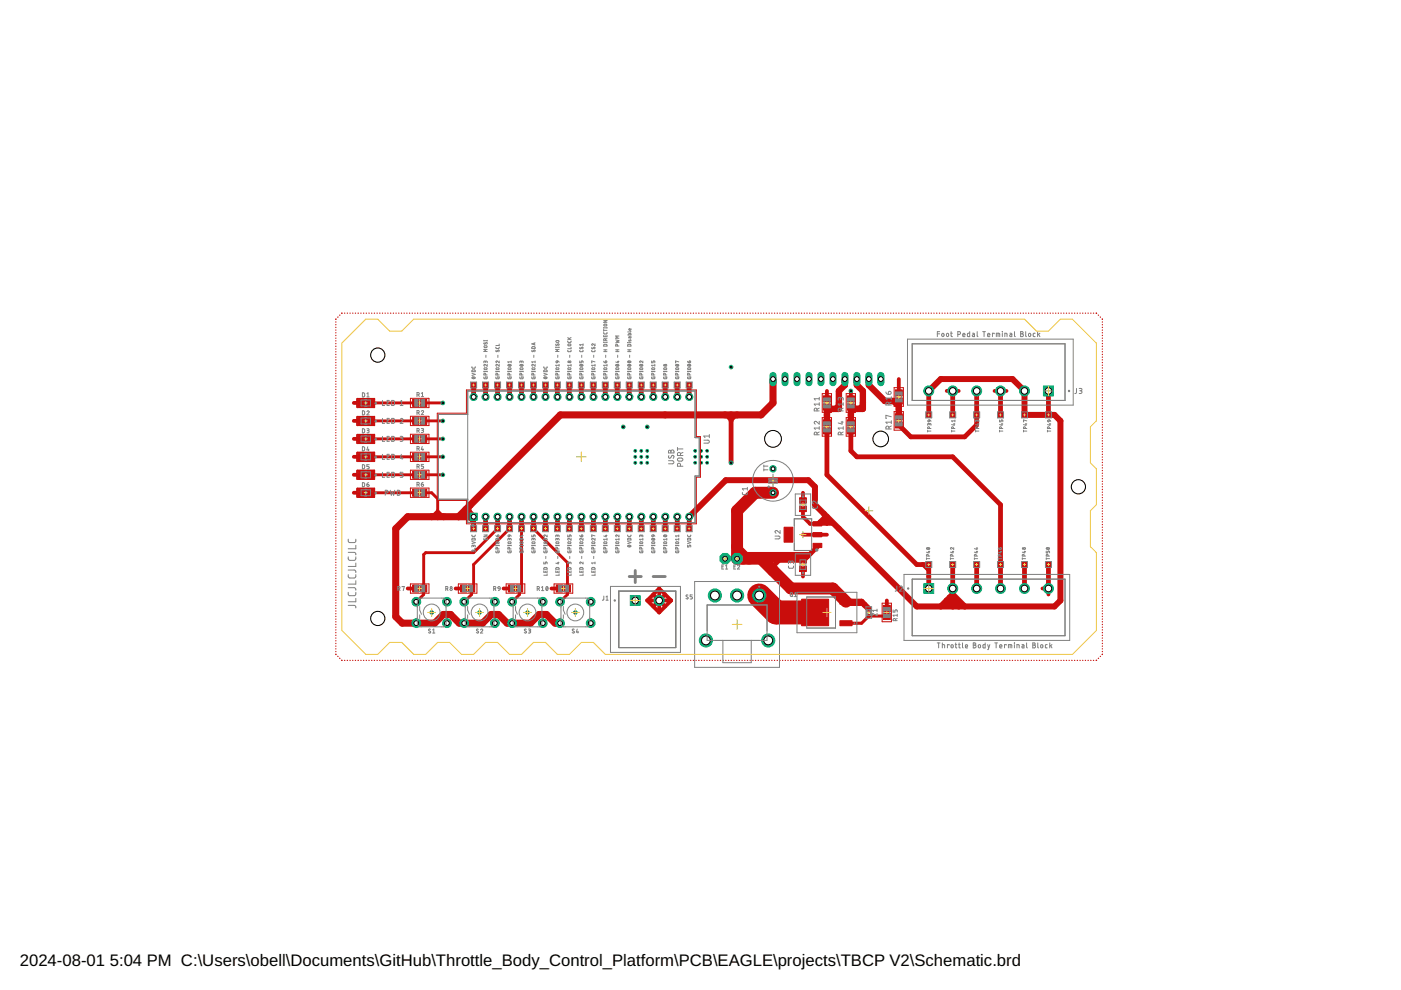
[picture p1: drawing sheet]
<svg xmlns="http://www.w3.org/2000/svg" width="297mm" height="210mm" viewBox="0 0 297 210" stroke-linecap="round" stroke-linejoin="round" font-family="sans-serif">
<defs><g id="words">
<g font-size="3.5">
<text x="4.2" y="204.7">2024-08-01</text>
<text x="23.3" y="204.7">5:04 PM C:\Users\obell\Documents\GitHub\Throttle_Body_Control_Platform\PCB\EAGLE\projects\TBCP V2\Schematic.brd</text>
</g>
</g></defs>
<g fill="#c90d0c" stroke="#c90d0c" stroke-width=".21">
<path d="M75.9 103.9h1.1v1.2h-1.1z"/>
<path d="M78.1 103.9h1.1v1.2h-1.1z"/>
<path d="M75.9 88.6h1.1v1.2h-1.1z"/>
<path d="M78.1 88.6h1.1v1.2h-1.1z"/>
<path d="M75.9 92.5h1.1v1.1h-1.1z"/>
<path d="M78.1 92.5h1.1v1.1h-1.1z"/>
<path d="M75.9 96.3h1.1v1.2h-1.1z"/>
<path d="M78.1 96.3h1.1v1.2h-1.1z"/>
<path d="M75.9 100.1h1.1v1.2h-1.1z"/>
<path d="M78.1 100.1h1.1v1.2h-1.1z"/>
<path d="M178.1 131.6h2.6v1.1h-2.6z"/>
<path d="M170 127h5.7v5.7h-5.7z"/>
<path d="M178.1 127h2.6v1.1h-2.6z"/>
<path d="M189.8 87.7h1.5v1.3h-1.5z"/>
<path d="M189.8 89.4h1.5v1.3h-1.5z"/>
<path d="M87.5 96.1h1.3v1.5h-1.3z"/>
<path d="M89.2 96.1h1.3v1.5h-1.3z"/>
<path d="M87.5 99.9h1.3v1.5h-1.3z"/>
<path d="M89.2 99.9h1.3v1.5h-1.3z"/>
<path d="M119.7 124h1.3v1.5h-1.3z"/>
<path d="M117.9 124h1.4v1.5h-1.4z"/>
<path d="M109.5 124h1.3v1.5h-1.3z"/>
<path d="M107.8 124h1.3v1.5h-1.3z"/>
<path d="M99.3 124h1.3v1.5h-1.3z"/>
<path d="M97.6 124h1.4v1.5h-1.4z"/>
<path d="M89.2 124h1.3v1.5h-1.3z"/>
<path d="M87.5 124h1.3v1.5h-1.3z"/>
<path d="M187.3 128.4h1.5v1.3h-1.5z"/>
<path d="M187.3 130h1.5v1.4h-1.5z"/>
<path d="M189.8 82.7h1.5v1.3h-1.5z"/>
<path d="M189.8 84.4h1.5v1.3h-1.5z"/>
<path d="M174.6 89h1.5v1.3h-1.5z"/>
<path d="M174.6 90.7h1.5v1.3h-1.5z"/>
<path d="M174.6 83.9h1.5v1.3h-1.5z"/>
<path d="M174.6 85.6h1.5v1.4h-1.5z"/>
<path d="M179.7 89h1.4v1.3h-1.4z"/>
<path d="M179.7 90.7h1.4v1.3h-1.4z"/>
<path d="M179.7 83.9h1.4v1.3h-1.4z"/>
<path d="M179.7 85.6h1.4v1.4h-1.4z"/>
<path d="M87.5 103.7h1.3v1.5h-1.3z"/>
<path d="M89.2 103.7h1.3v1.5h-1.3z"/>
<path d="M87.5 88.5h1.3v1.5h-1.3z"/>
<path d="M89.2 88.5h1.3v1.5h-1.3z"/>
<path d="M87.5 92.3h1.3v1.5h-1.3z"/>
<path d="M89.2 92.3h1.3v1.5h-1.3z"/>
<path d="M196.4 87.5h1v1h-1z"/>
<path d="M206.6 87.5h1v1h-1z"/>
<path d="M201.5 87.5h1v1h-1z"/>
<path d="M216.7 87.5h1v1h-1z"/>
<path d="M99.9 111.6h1v1h-1z"/>
<path d="M102.4 111.6h1.1v1h-1.1z"/>
<path d="M105 111.6h1v1h-1z"/>
<path d="M107.5 111.6h1v1h-1z"/>
<path d="M110.1 111.6h1v1h-1z"/>
<path d="M112.6 111.6h1v1h-1z"/>
<path d="M115.1 111.6h1.1v1h-1.1z"/>
<path d="M196.4 119.2h1v1h-1z"/>
<path d="M117.7 111.6h1v1h-1z"/>
<path d="M120.2 111.6h1v1h-1z"/>
<path d="M122.7 111.6h1.1v1h-1.1z"/>
<path d="M125.3 111.6h1v1h-1z"/>
<path d="M127.8 111.6h1v1h-1z"/>
<path d="M130.4 111.6h1v1h-1z"/>
<path d="M211.6 87.5h1v1h-1z"/>
<path d="M135.4 111.6h1.1v1h-1.1z"/>
<path d="M138 111.6h1v1h-1z"/>
<path d="M140.5 111.6h1v1h-1z"/>
<path d="M206.6 119.2h1v1h-1z"/>
<path d="M143.1 111.6h1v1h-1z"/>
<path d="M221.8 87.5h1v1h-1z"/>
<path d="M99.9 81.1h1v1h-1z"/>
<path d="M102.4 81.1h1.1v1h-1.1z"/>
<path d="M105 81.1h1v1h-1z"/>
<path d="M107.5 81.1h1v1h-1z"/>
<path d="M110.1 81.1h1v1h-1z"/>
<path d="M112.6 81.1h1v1h-1z"/>
<path d="M115.1 81.1h1.1v1h-1.1z"/>
<path d="M117.7 81.1h1v1h-1z"/>
<path d="M211.6 119.2h1v1h-1z"/>
<path d="M120.2 81.1h1v1h-1z"/>
<path d="M122.7 81.1h1.1v1h-1.1z"/>
<path d="M125.3 81.1h1v1h-1z"/>
<path d="M127.8 81.1h1v1h-1z"/>
<path d="M130.4 81.1h1v1h-1z"/>
<path d="M132.9 81.1h1v1h-1z"/>
<path d="M135.4 81.1h1.1v1h-1.1z"/>
<path d="M138 81.1h1v1h-1z"/>
<path d="M140.5 81.1h1v1h-1z"/>
<path d="M143.1 81.1h1v1h-1z"/>
<path d="M216.7 119.2h1v1h-1z"/>
<path d="M145.6 81.1h1v1h-1z"/>
<path d="M221.8 119.2h1v1h-1z"/>
<path d="M201.5 119.2h1v1h-1z"/>
<path d="M145.6 111.6h1v1h-1z"/>
<path d="M132.9 111.6h1v1h-1z"/>
<path d="M172.4 115.2h1.8v.9h-1.8z"/>
<path d="M172.4 112.9h1.8v.9h-1.8z"/>
<path d="M172.4 110.6h1.8v.9h-1.8z"/>
<path d="M166.2 111.8h1.9v3.2h-1.9z"/>
<path d="M75.9 84.8h1.1v1.2h-1.1z"/>
<path d="M78.1 84.8h1.1v1.2h-1.1z"/>
<path d="M87.5 84.7h1.3v1.5h-1.3z"/>
<path d="M89.2 84.7h1.3v1.5h-1.3z"/>
<path d="M184 128.8h.4v.6h-.4z"/>
<path d="M184 130.3h.4v.6h-.4z"/>
<path d="M169.5 120h1.5v1.2h-1.5z"/>
<path d="M169.5 118.2h1.5v1.2h-1.5z"/>
<path d="M169.5 105.5h1.5v1.2h-1.5z"/>
<path d="M169.5 107.3h1.5v1.2h-1.5z"/>
</g>
<g fill="none" stroke="#c90d0c" stroke-width=".25">
<path d="M71.2 68.2v.1M71.2 68.8v.1M71.2 69.4h.1M71.2 70h.1M71.2 70.5v.1M71.2 71.1v.1M71.2 71.7h.1M71.2 72.2v.1M71.2 72.8v.1M71.2 73.4v.1M71.2 74h.1M71.2 74.5v.1"/>
<path d="M71.2 75.1v.1M71.2 75.7v.1M71.2 76.3h.1M71.2 76.8v.1M71.2 77.4v.1M71.2 78h.1M71.2 78.5v.1M71.2 79.1v.1M71.2 79.7v.1M71.2 67.6v.1M71.7 67.2l-.1 .1M72.1 66.8h-.1"/>
<path d="M72.5 66.4h-.1M73 66.4h.1M73.6 66.4h.1M74.2 66.4h.1M74.8 66.4h.1M75.3 66.4h.1M75.9 66.4h.1M76.5 66.4h.1M77.1 66.4h.1M77.6 66.4h.1M78.2 66.4h.1M78.8 66.4h.1"/>
<path d="M79.4 66.4h.1M79.9 66.4h.1M80.5 66.4h.1M81.1 66.4h.1M81.6 66.4h.1M82.2 66.4h.1M82.8 66.4h.1M83.4 66.4h.1M83.9 66.4h.1M84.5 66.4h.1M85.1 66.4h.1M85.7 66.4h.1"/>
<path d="M86.2 66.4h.1M86.8 66.4h.1M87.4 66.4h.1M87.9 66.4h.1M88.5 66.4h.1M89.1 66.4h.1M89.7 66.4h.1M90.2 66.4h.1M90.8 66.4h.1M91.4 66.4h.1M92 66.4h.1M92.5 66.4h.1"/>
<path d="M93.1 66.4h.1M93.7 66.4h.1M94.3 66.4h.1M94.8 66.4h.1M95.4 66.4h.1M96 66.4h.1M96.5 66.4h.1M97.1 66.4h.1M97.7 66.4h.1M98.3 66.4h.1M98.8 66.4h.1M99.4 66.4h.1"/>
<path d="M100 66.4h.1M100.6 66.4h.1M101.1 66.4h.1M101.7 66.4h.1M102.3 66.4h.1M102.8 66.4h.1M103.4 66.4h.1M104 66.4h.1M104.6 66.4h.1M105.2 66.4h.1M105.7 66.4h.1M106.3 66.4h.1"/>
<path d="M106.9 66.4h.1M107.4 66.4h.1M108 66.4h.1M108.6 66.4h.1M109.2 66.4h.1M109.7 66.4h.1M110.3 66.4h.1M110.9 66.4h.1M111.4 66.4h.1M112 66.4h.1M112.6 66.4h.1M113.2 66.4h.1"/>
<path d="M113.7 66.4h.1M114.3 66.4h.1M114.9 66.4h.1M115.5 66.4h.1M116 66.4h.1M116.6 66.4h.1M117.2 66.4h.1M117.8 66.4h.1M118.3 66.4h.1M118.9 66.4h.1M119.5 66.4h.1M120.1 66.4h.1"/>
<path d="M120.6 66.4h.1M121.2 66.4h.1M121.8 66.4h.1M122.3 66.4h.1M122.9 66.4h.1M123.5 66.4h.1M124.1 66.4h.1M124.6 66.4h.1M125.2 66.4h.1M125.8 66.4h.1M126.3 66.4h.1M126.9 66.4h.1"/>
<path d="M127.5 66.4h.1M128.1 66.4h.1M128.7 66.4h.1M129.2 66.4h.1M129.8 66.4h.1M130.4 66.4h.1M130.9 66.4h.1M131.5 66.4h.1M132.1 66.4h.1M132.7 66.4h.1M133.2 66.4h.1M133.8 66.4h.1"/>
<path d="M134.4 66.4h.1M135 66.4h.1M135.5 66.4h.1M136.1 66.4h.1M136.7 66.4h.1M137.2 66.4h.1M137.8 66.4h.1M138.4 66.4h.1M139 66.4h.1M139.5 66.4h.1M140.1 66.4h.1M140.7 66.4h.1"/>
<path d="M141.3 66.4h.1M141.8 66.4h.1M142.4 66.4h.1M143 66.4h.1M143.6 66.4h.1M144.1 66.4h.1M144.7 66.4h.1M145.3 66.4h.1M145.8 66.4h.1M146.4 66.4h.1M147 66.4h.1M147.6 66.4h.1"/>
<path d="M148.1 66.4h.1M148.7 66.4h.1M149.3 66.4h.1M149.9 66.4h.1M150.4 66.4h.1M151 66.4h.1M151.6 66.4h.1M152.1 66.4h.1M152.7 66.4h.1M153.3 66.4h.1M153.9 66.4h.1M154.4 66.4h.1"/>
<path d="M155 66.4h.1M155.6 66.4h.1M156.2 66.4h.1M156.7 66.4h.1M157.3 66.4h.1M157.9 66.4h.1M158.5 66.4h.1M159 66.4h.1M159.6 66.4h.1M160.2 66.4h.1M160.7 66.4h.1M161.3 66.4h.1"/>
<path d="M161.9 66.4h.1M162.5 66.4h.1M163 66.4h.1M163.6 66.4h.1M164.2 66.4h.1M164.8 66.4h.1M165.3 66.4h.1M165.9 66.4h.1M166.5 66.4h.1M167 66.4h.1M167.6 66.4h.1M168.2 66.4h.1"/>
<path d="M168.8 66.4h.1M169.3 66.4h.1M169.9 66.4h.1M170.5 66.4h.1M171.1 66.4h.1M171.6 66.4h.1M172.2 66.4h.1M172.8 66.4h.1M173.4 66.4h.1M173.9 66.4h.1M174.5 66.4h.1M175.1 66.4h.1"/>
<path d="M175.6 66.4h.1M176.2 66.4h.1M176.8 66.4h.1M177.4 66.4h.1M177.9 66.4h.1M178.5 66.4h.1M179.1 66.4h.1M179.7 66.4h.1M180.2 66.4h.1M180.8 66.4h.1M181.4 66.4h.1M181.9 66.4h.1"/>
<path d="M182.5 66.4h.1M183.1 66.4h.1M183.7 66.4h.1M184.2 66.4h.1M184.8 66.4h.1M185.4 66.4h.1M186 66.4h.1M186.5 66.4h.1M187.1 66.4h.1M187.7 66.4h.1M188.3 66.4h.1M188.8 66.4h.1"/>
<path d="M189.4 66.4h.1M190 66.4h.1M190.5 66.4h.1M191.1 66.4h.1M191.7 66.4h.1M192.3 66.4h.1M192.8 66.4h.1M193.4 66.4h.1M194 66.4h.1M194.6 66.4h.1M195.1 66.4h.1M195.7 66.4h.1"/>
<path d="M196.3 66.4h.1M196.8 66.4h.1M197.4 66.4h.1M198 66.4h.1M198.6 66.4h.1M199.2 66.4h.1M199.7 66.4h.1M200.3 66.4h.1M200.9 66.4h.1M201.4 66.4h.1M202 66.4h.1M202.6 66.4h.1"/>
<path d="M203.2 66.4h.1M203.7 66.4h.1M204.3 66.4h.1M204.9 66.4h.1M205.4 66.4h.1M206 66.4h.1M206.6 66.4h.1M207.2 66.4h.1M207.8 66.4h.1M208.3 66.4h.1M208.9 66.4h.1M209.5 66.4h.1"/>
<path d="M210 66.4h.1M210.6 66.4h.1M211.2 66.4h.1M211.8 66.4h.1M212.3 66.4h.1M212.9 66.4h.1M213.5 66.4h.1M214.1 66.4h.1M214.6 66.4h.1M215.2 66.4h.1M215.8 66.4h.1M216.3 66.4h.1"/>
<path d="M216.9 66.4h.1M217.5 66.4h.1M218.1 66.4h.1M218.6 66.4h.1M219.2 66.4h.1M219.8 66.4h.1M220.3 66.4h.1M220.9 66.4h.1M221.5 66.4h.1M222.1 66.4h.1M222.7 66.4h.1M223.2 66.4h.1"/>
<path d="M223.8 66.4h.1M224.4 66.4h.1M224.9 66.4h.1M225.5 66.4h.1M226.1 66.4h.1M226.7 66.4h.1M227.2 66.4h.1M227.8 66.4h.1M228.4 66.4h.1M229 66.4h.1M229.5 66.4h.1M230.1 66.4h.1"/>
<path d="M230.7 66.4h.1M231.2 66.4h.1M231.8 66.4h.1M232.4 66.4h.1M232.9 66.8h.1M233.3 67.2v.1M233.7 67.6v.1M233.7 68.2v.1M233.7 68.8v.1M233.7 69.4h.1M233.7 70h.1M233.7 70.5v.1"/>
<path d="M233.7 71.1v.1M233.7 71.7h.1M233.7 72.2v.1M233.7 72.8v.1M233.7 73.4v.1M233.7 74h.1M233.7 74.5v.1M233.7 75.1v.1M233.7 75.7v.1M233.7 76.3h.1M233.7 76.8v.1M233.7 77.4v.1"/>
<path d="M233.7 78h.1M233.7 78.5v.1M233.7 79.1v.1M233.7 79.7v.1M71.2 80.3h.1M71.2 80.8v.1M71.2 81.4v.1M71.2 82h.1M71.2 82.5v.1M71.2 83.1v.1M71.2 83.7v.1M71.2 84.3h.1"/>
<path d="M71.2 84.9h.1M71.2 85.4v.1M71.2 86v.1M71.2 86.6h.1M71.2 87.1v.1M71.2 87.7v.1M71.2 88.3h.1M71.2 88.9h.1M71.2 89.4v.1M71.2 90v.1M71.2 90.6h.1M71.2 91.1v.1"/>
<path d="M71.2 91.7v.1M71.2 92.3v.1M71.2 92.9h.1M71.2 93.4v.1M71.2 94v.1M71.2 94.6v.1M71.2 95.2h.1M71.2 95.7v.1M71.2 96.3v.1M71.2 96.9h.1M71.2 97.5h.1M71.2 98v.1"/>
<path d="M71.2 98.6v.1M71.2 99.2h.1M71.2 99.7v.1M233.7 80.3h.1M233.7 80.8v.1M233.7 81.4v.1M233.7 82h.1M233.7 82.5v.1M233.7 83.1v.1M233.7 83.7v.1M233.7 84.3h.1M233.7 84.9h.1"/>
<path d="M233.7 85.4v.1M233.7 86v.1M233.7 86.6h.1M233.7 87.1v.1M233.7 87.7v.1M233.7 88.3h.1M233.7 88.9h.1M233.7 89.4v.1M233.7 90v.1M233.7 90.6h.1M233.7 91.1v.1M233.7 91.7v.1"/>
<path d="M233.7 92.3v.1M233.7 92.9h.1M233.7 93.4v.1M233.7 94v.1M233.7 94.6v.1M233.7 95.2h.1M233.7 95.7v.1M233.7 96.3v.1M233.7 96.9h.1M233.7 97.5h.1M233.7 98v.1M233.7 98.6v.1"/>
<path d="M233.7 99.2h.1M233.7 99.7v.1M71.2 100.3v.1M71.2 100.9h.1M71.2 101.5h.1M71.2 102v.1M71.2 102.6v.1M71.2 103.2h.1M71.2 103.7v.1M71.2 104.3v.1M71.2 104.9v.1M71.2 105.5h.1"/>
<path d="M71.2 106v.1M71.2 106.6v.1M71.2 107.2v.1M71.2 107.8h.1M71.2 108.3v.1M71.2 108.9v.1M71.2 109.5h.1M71.2 110v.1M71.2 110.6v.1M71.2 111.2v.1M71.2 111.8h.1M71.2 112.3v.1"/>
<path d="M71.2 112.9v.1M71.2 113.5h.1M71.2 114v.1M71.2 114.6v.1M71.2 115.2v.1M71.2 115.8h.1M71.2 116.4h.1M71.2 116.9v.1M71.2 117.5v.1M71.2 118.1h.1M71.2 118.6v.1M71.2 119.2v.1"/>
<path d="M71.2 119.8h.1M233.7 100.3v.1M233.7 100.9h.1M233.7 101.5h.1M233.7 102v.1M233.7 102.6v.1M233.7 103.2h.1M233.7 103.7v.1M233.7 104.3v.1M233.7 104.9v.1M233.7 105.5h.1M233.7 106v.1"/>
<path d="M233.7 106.6v.1M233.7 107.2v.1M233.7 107.8h.1M233.7 108.3v.1M233.7 108.9v.1M233.7 109.5h.1M233.7 110v.1M233.7 110.6v.1M233.7 111.2v.1M233.7 111.8h.1M233.7 112.3v.1M233.7 112.9v.1"/>
<path d="M233.7 113.5h.1M233.7 114v.1M233.7 114.6v.1M233.7 115.2v.1M233.7 115.8h.1M233.7 116.4h.1M233.7 116.9v.1M233.7 117.5v.1M233.7 118.1h.1M233.7 118.6v.1M233.7 119.2v.1M233.7 119.8h.1"/>
<path d="M71.2 120.4h.1M71.2 120.9v.1M71.2 121.5v.1M71.2 122.1h.1M71.2 122.6v.1M71.2 123.2v.1M71.2 123.8h.1M71.2 124.4h.1M71.2 124.9v.1M71.2 125.5v.1M71.2 126.1v.1M71.2 126.7h.1"/>
<path d="M71.2 127.2v.1M71.2 127.8v.1M71.2 128.4h.1M71.2 128.9v.1M71.2 129.5v.1M71.2 130.1v.1M71.2 130.7h.1M71.2 131.2v.1M71.2 131.8v.1M71.2 132.4h.1M71.2 132.9v.1M71.2 133.5v.1"/>
<path d="M71.2 134.1v.1M71.2 134.7h.1M71.2 135.3h.1M71.2 135.8v.1M71.2 136.4v.1M71.2 137h.1M71.2 137.5v.1M71.2 138.1v.1M71.2 138.7v.1M71.6 139.1l.1 .1M72 139.6h.1M72.4 140h.1"/>
<path d="M232.5 140h-.1M232.9 139.6h.1M233.3 139.1v.1M233.7 138.7v.1M233.7 120.4h.1M233.7 120.9v.1M233.7 121.5v.1M233.7 122.1h.1M233.7 122.6v.1M233.7 123.2v.1M233.7 123.8h.1M233.7 124.4h.1"/>
<path d="M233.7 124.9v.1M233.7 125.5v.1M233.7 126.1v.1M233.7 126.7h.1M233.7 127.2v.1M233.7 127.8v.1M233.7 128.4h.1M233.7 128.9v.1M233.7 129.5v.1M233.7 130.1v.1M233.7 130.7h.1M233.7 131.2v.1"/>
<path d="M233.7 131.8v.1M233.7 132.4h.1M233.7 132.9v.1M233.7 133.5v.1M233.7 134.1v.1M233.7 134.7h.1M233.7 135.3h.1M233.7 135.8v.1M233.7 136.4v.1M233.7 137h.1M233.7 137.5v.1M233.7 138.1v.1"/>
<path d="M233.7 138.7h.1M73 140h.1M73.6 140h.1M74.2 140h.1M74.8 140h.1M75.3 140h.1M75.9 140h.1M76.5 140h.1M77.1 140h.1M77.6 140h.1M78.2 140h.1M78.8 140h.1"/>
<path d="M79.4 140h.1M79.9 140h.1M80.5 140h.1M81.1 140h.1M81.6 140h.1M82.2 140h.1M82.8 140h.1M83.4 140h.1M83.9 140h.1M84.5 140h.1M85.1 140h.1M85.7 140h.1"/>
<path d="M86.2 140h.1M86.8 140h.1M87.4 140h.1M87.9 140h.1M88.5 140h.1M89.1 140h.1M89.7 140h.1M90.2 140h.1M90.8 140h.1M91.4 140h.1M92 140h.1M92.5 140h.1"/>
<path d="M93.1 140h.1M93.7 140h.1M94.3 140h.1M94.8 140h.1M95.4 140h.1M96 140h.1M96.5 140h.1M97.1 140h.1M97.7 140h.1M98.3 140h.1M98.8 140h.1M99.4 140h.1"/>
<path d="M100 140h.1M100.6 140h.1M101.1 140h.1M101.7 140h.1M102.3 140h.1M102.8 140h.1M103.4 140h.1M104 140h.1M104.6 140h.1M105.2 140h.1M105.7 140h.1M106.3 140h.1"/>
<path d="M106.9 140h.1M107.4 140h.1M108 140h.1M108.6 140h.1M109.2 140h.1M109.7 140h.1M110.3 140h.1M110.9 140h.1M111.4 140h.1M112 140h.1M112.6 140h.1M113.2 140h.1"/>
<path d="M113.7 140h.1M114.3 140h.1M114.9 140h.1M115.5 140h.1M116 140h.1M116.6 140h.1M117.2 140h.1M117.8 140h.1M118.3 140h.1M118.9 140h.1M119.5 140h.1M120.1 140h.1"/>
<path d="M120.6 140h.1M121.2 140h.1M121.8 140h.1M122.3 140h.1M122.9 140h.1M123.5 140h.1M124.1 140h.1M124.6 140h.1M125.2 140h.1M125.8 140h.1M126.3 140h.1M126.9 140h.1"/>
<path d="M127.5 140h.1M128.1 140h.1M128.7 140h.1M129.2 140h.1M129.8 140h.1M130.4 140h.1M130.9 140h.1M131.5 140h.1M132.1 140h.1M132.7 140h.1M133.2 140h.1M133.8 140h.1"/>
<path d="M134.4 140h.1M135 140h.1M135.5 140h.1M136.1 140h.1M136.7 140h.1M137.2 140h.1M137.8 140h.1M138.4 140h.1M139 140h.1M139.5 140h.1M140.1 140h.1M140.7 140h.1"/>
<path d="M141.3 140h.1M141.8 140h.1M142.4 140h.1M143 140h.1M143.6 140h.1M144.1 140h.1M144.7 140h.1M145.3 140h.1M145.8 140h.1M146.4 140h.1M147 140h.1M147.6 140h.1"/>
<path d="M148.1 140h.1M148.7 140h.1M149.3 140h.1M149.9 140h.1M150.4 140h.1M151 140h.1M151.6 140h.1M152.1 140h.1M152.7 140h.1M153.3 140h.1M153.9 140h.1M154.4 140h.1"/>
<path d="M155 140h.1M155.6 140h.1M156.2 140h.1M156.7 140h.1M157.3 140h.1M157.9 140h.1M158.5 140h.1M159 140h.1M159.6 140h.1M160.2 140h.1M160.7 140h.1M161.3 140h.1"/>
<path d="M161.9 140h.1M162.5 140h.1M163 140h.1M163.6 140h.1M164.2 140h.1M164.8 140h.1M165.3 140h.1M165.9 140h.1M166.5 140h.1M167 140h.1M167.6 140h.1M168.2 140h.1"/>
<path d="M168.8 140h.1M169.3 140h.1M169.9 140h.1M170.5 140h.1M171.1 140h.1M171.6 140h.1M172.2 140h.1M172.8 140h.1M173.4 140h.1M173.9 140h.1M174.5 140h.1M175.1 140h.1"/>
<path d="M175.6 140h.1M176.2 140h.1M176.8 140h.1M177.4 140h.1M177.9 140h.1M178.5 140h.1M179.1 140h.1M179.7 140h.1M180.2 140h.1M180.8 140h.1M181.4 140h.1M181.9 140h.1"/>
<path d="M182.5 140h.1M183.1 140h.1M183.7 140h.1M184.2 140h.1M184.8 140h.1M185.4 140h.1M186 140h.1M186.5 140h.1M187.1 140h.1M187.7 140h.1M188.3 140h.1M188.8 140h.1"/>
<path d="M189.4 140h.1M190 140h.1M190.5 140h.1M191.1 140h.1M191.7 140h.1M192.3 140h.1M192.8 140h.1M193.4 140h.1M194 140h.1M194.6 140h.1M195.1 140h.1M195.7 140h.1"/>
<path d="M196.3 140h.1M196.8 140h.1M197.4 140h.1M198 140h.1M198.6 140h.1M199.2 140h.1M199.7 140h.1M200.3 140h.1M200.9 140h.1M201.4 140h.1M202 140h.1M202.6 140h.1"/>
<path d="M203.2 140h.1M203.7 140h.1M204.3 140h.1M204.9 140h.1M205.4 140h.1M206 140h.1M206.6 140h.1M207.2 140h.1M207.8 140h.1M208.3 140h.1M208.9 140h.1M209.5 140h.1"/>
<path d="M210 140h.1M210.6 140h.1M211.2 140h.1M211.8 140h.1M212.3 140h.1M212.9 140h.1M213.5 140h.1M214.1 140h.1M214.6 140h.1M215.2 140h.1M215.8 140h.1M216.3 140h.1"/>
<path d="M216.9 140h.1M217.5 140h.1M218.1 140h.1M218.6 140h.1M219.2 140h.1M219.8 140h.1M220.3 140h.1M220.9 140h.1M221.5 140h.1M222.1 140h.1M222.7 140h.1M223.2 140h.1"/>
<path d="M223.8 140h.1M224.4 140h.1M224.9 140h.1M225.5 140h.1M226.1 140h.1M226.7 140h.1M227.2 140h.1M227.8 140h.1M228.4 140h.1M229 140h.1M229.5 140h.1M230.1 140h.1"/>
<path d="M230.7 140h.1M231.2 140h.1M231.8 140h.1"/>
</g>
<g fill="none" stroke="#c90d0c" stroke-width="1">
<path d="M100.4 81.6v2.6M103 81.6v2.6M105.5 81.6v2.6M108 81.6l.1 2.6M110.6 81.6v2.6M113.1 81.6v2.6M113.1 84.2h.1M115.7 84.2h.1M115.7 81.6v2.6M118.2 81.6v2.6M120.7 81.6v2.6M123.3 81.6v2.6"/>
<path d="M125.8 81.6v2.6M128.3 81.6l.1 2.6M130.9 84.2h.1M130.9 81.6v2.6M133.4 81.6v2.6M133.4 84.2h.1M136 84.2h.1M136 81.6v2.6M138.5 84.2h.1M138.5 81.6v2.6M141 84.2h.1M141 81.6v2.6"/>
<path d="M143.6 84.2h.1M143.6 81.6v2.6M146.1 81.6v2.6M146.1 84.2h.1M155 88v10.1M175.3 91.4v9.3l19.1 19h2.5v5.1M180.4 91.8v3.8l1.3 1.3h20.3l10.1 10.1v17.8M180.4 86.3v.4M196.9 82.9v5.1M202 82.9v5.1M207.1 82.9v7.2l-2.6 2.5h-11.4l-2.3-2.3M212.1 82.9v5.1"/>
<path d="M222.3 82.9v5.1M99 109.6h.3l1.1 1.1M99.6 107.2l-.1 .1v1.5M100.4 109.6v2.5M103 109.6v2.5M105.5 109.6v2.5M108 109.6v2.5M110.6 109.6v2.5M113.1 109.6v2.5M115.7 109.6v2.5M118.2 109.6v2.5M120.7 109.6v2.5"/>
<path d="M123.3 109.6v2.5M125.8 109.6v2.5M128.4 109.6l-.1 2.5M130.9 109.6v2.5M133.4 109.6v2.5M136 109.6v2.5M138.5 109.6v2.5M141.1 109.6l-.1 2.5M143.6 109.6v2.5M146.1 109.6v2.5M156.3 115.9l2.2 2.2h12.7M161.7 118.1l-.3 .3 .3 .4"/>
<path d="M165.2 118.8l-1.3 1.3M173.3 115.9l-2.9 2.9h-9M202 119.7v5.1M207.1 119.7v5.1M217.2 119.7v5.1M222.3 119.7v5.1"/>
</g>
<g fill="none" stroke="#c90d0c" stroke-width=".8">
<path d="M75 96.9h1.5M75 93h1.5M75 89.2h1.5M75 85.4h1.5M175.3 82.9v1.7M180.4 82.9v1.7M190.6 80.4v2.9M200.7 82.9h2.6M210.9 82.9h2.5M75 104.5h1.5M75 100.7h1.5M170.2 104.5v1.6"/>
<path d="M170.2 107.9v1.7l1.5 1.5h5.1M170.2 113.4h5.1M171.8 117.4h-13.3l-1 1M173.8 110.6h2.5l1.6 1.5M174.7 108.9v.8l-1.4 1.4M174.8 110.6l.5 .5M175.3 109.6v.2l-1.2 1.3M195.6 119.7l1.3 1.3v1.2M86.4 124.8h1.7M96.6 124.8h1.7M106.8 124.8h1.6M116.9 124.8h1.7"/>
<path d="M137.2 127.3h5.1M137.2 127.3l2.6 2.6M138.5 126l2.5 2.6M139.8 124.8v5.1M139.8 124.8l-2.6 2.5M139.8 124.8l2.5 2.5M141 126l-2.5 2.6M142.3 127.3l-2.5 2.6M170.2 120.6v1.6M188 127.3v1.7M221 124.8h1.3v1.2"/>
</g>
<g fill="none" stroke="#c90d0c" stroke-width=".21">
<path d="M78.6 96.9h.2M78.6 93h.2M78.6 85.4h.2M78.6 89.2h.2M89.8 96.9h.5M89.8 93h.5M89.8 85.4h.5M175.3 86.3v.4M180.4 91.4v.4M190.6 90.1l.2 .2M190.6 85v.4M78.6 104.5h.2"/>
<path d="M78.6 100.7h.2M87.7 104.5h.4M100.4 112.1h.1M105.5 112.1l-5.1 5.1M158.8 118.4h1.3M173.3 115.7v.2M179.1 127.3l.3 .3M179.4 132.1h1"/>
</g>
<path d="M163.9 80.4v5l-2.5 2.6h-42.6l-20.1 20.1M98.7 108.1l-1.5 1.5M98.7 108.1l1.5 1.5M100.4 109.6h-14l-2.5 2.5v18.6l1.4 1.4h6.9l1.8-1.8h1.5l1.9 1.8h4.9l1.9-1.8h1.5l1.8 1.8h5l1.8-1.8h1.5l1.9 1.8h1M156.3 118.4v.4h6.3" fill="none" stroke="#c90d0c" stroke-width="1.5"/>
<path d="M163.9 104.5h-3.8l-3.8 3.8v10.1h5.1l6.3 6.4h8.9l2.8 2.8" fill="none" stroke="#c90d0c" stroke-width="2.5"/>
<path d="M196.9 82.9l2.6-2.5h15.2l2.5 2.5v5.1h6.4l1.2 1.2v38.1l-1.2 1.3h-29.2l-21.6-21.6v-3.8l-1.4-1.4h-17.5l-7.8 7.8M163.9 120.1v.9M170.2 129.9h2.6M179.4 127.6h3.3l1.5 1.5M200.7 127.3l1.3 1.3M201.4 126.7l1.9 1.9M202 126l-2.5 2.6M202 124.8v1.2M202 126l2.5 2.6" fill="none" stroke="#c90d0c" stroke-width="1.3"/>
<path d="M177.9 85.4l-2.6 2.6M181.7 86.7l-1.3 1.3M182.9 85.4l-.8 .9h-1.7M189.3 85v.4l1.3 1.3M156.3 115.9h.7l1.5 1.5M179.4 127.6l.6 .6h3.3" fill="none" stroke="#c90d0c" stroke-width=".51"/>
<g fill="none" stroke="#c90d0c" stroke-width=".61">
<path d="M78.6 96.9h9.5M78.6 93h9.5M78.6 89.2h9.5M78.6 85.4h9.5M89.8 89.2h4.1M90.3 96.9h3.6M90.3 93h3.6M90.3 85.4h3.6M141 88h1.3M78.6 104.5h9.5M78.6 100.7h9.5M89.8 104.5h1.7l1.3 1.2v3.9"/>
<path d="M89.8 100.7h4.1M91.5 109.6l1.3-1.3 1.3 1.3M105.5 112.1l-5.1 5.1h-10.1l-.5 .4v8.4l-1.5 1.6M108 112.1l-7.6 7.6v4.7l-.4 .4v1.2l-1.6 1.6M110.6 112.1v12.3l-.4 .4v1.2l-1.6 1.6M113.1 112.1l7.2 7.2v6.7l-1.6 1.6"/>
</g>
<path d="M153.7 88l1.3 1.2 1.3-1.2M188 130.7l-3.8-.1-1.5 1.5h-2.3" fill="none" stroke="#c90d0c" stroke-width=".66"/>
<path d="M179.1 80.4v1.2l-1.2 1.3v3.8h-2.6v3M181.7 80.4v1.2l1.2 1.3v3.8h-2.5v3M184.2 80.4v1.2l3.4 3.4h3M190.6 85.4v3" fill="none" stroke="#c90d0c" stroke-width="1.4"/>
<path d="M161 126.3l3.6 3.6h8.2" fill="none" stroke="#c90d0c" stroke-width="5.1"/>
<circle cx="163.9" cy="104.5" r=".66" fill="#0dab76" stroke="#0dab76" stroke-width=".21"/>
<circle cx="163.9" cy="104.5" r=".4" fill="#fff" stroke="#000" stroke-width=".21"/>
<circle cx="163.9" cy="99.4" r=".71" fill="#0dab76" stroke="#0dab76" stroke-width=".21"/>
<circle cx="163.9" cy="99.4" r=".4" fill="#fff" stroke="#000" stroke-width=".21"/>
<circle cx="156.3" cy="118.4" r="1.2" fill="#0dab76" stroke="#0dab76" stroke-width=".21"/>
<circle cx="156.3" cy="118.4" r=".51" fill="#fff" stroke="#000" stroke-width=".21"/>
<path d="M133.6 126.3h2.1v2.1h-2.1z" fill="#0dab76" stroke="#0dab76" stroke-width=".21"/>
<circle cx="134.7" cy="127.3" r=".7" fill="#fff" stroke="#000" stroke-width=".21"/>
<circle cx="139.8" cy="127.3" r="1.06" fill="#0dab76" stroke="#0dab76" stroke-width=".21"/>
<circle cx="139.8" cy="127.3" r=".7" fill="#fff" stroke="#000" stroke-width=".21"/>
<path d="M195.9 123.7h2.1v2.1h-2.1z" fill="#0dab76" stroke="#0dab76" stroke-width=".21"/>
<circle cx="196.9" cy="124.8" r=".7" fill="#fff" stroke="#000" stroke-width=".21"/>
<circle cx="202" cy="124.8" r="1.06" fill="#0dab76" stroke="#0dab76" stroke-width=".21"/>
<circle cx="202" cy="124.8" r=".7" fill="#fff" stroke="#000" stroke-width=".21"/>
<circle cx="207.1" cy="124.8" r="1.06" fill="#0dab76" stroke="#0dab76" stroke-width=".21"/>
<circle cx="207.1" cy="124.8" r=".7" fill="#fff" stroke="#000" stroke-width=".21"/>
<circle cx="212.1" cy="124.8" r="1.06" fill="#0dab76" stroke="#0dab76" stroke-width=".21"/>
<circle cx="212.1" cy="124.8" r=".7" fill="#fff" stroke="#000" stroke-width=".21"/>
<circle cx="217.2" cy="124.8" r="1.06" fill="#0dab76" stroke="#0dab76" stroke-width=".21"/>
<circle cx="217.2" cy="124.8" r=".7" fill="#fff" stroke="#000" stroke-width=".21"/>
<circle cx="222.3" cy="124.8" r="1.06" fill="#0dab76" stroke="#0dab76" stroke-width=".21"/>
<circle cx="222.3" cy="124.8" r=".7" fill="#fff" stroke="#000" stroke-width=".21"/>
<path d="M221.2 81.8h2.2v2.1h-2.2z" fill="#0dab76" stroke="#0dab76" stroke-width=".21"/>
<circle cx="222.3" cy="82.9" r=".7" fill="#fff" stroke="#000" stroke-width=".21"/>
<circle cx="217.2" cy="82.9" r="1.06" fill="#0dab76" stroke="#0dab76" stroke-width=".21"/>
<circle cx="217.2" cy="82.9" r=".7" fill="#fff" stroke="#000" stroke-width=".21"/>
<circle cx="212.1" cy="82.9" r="1.06" fill="#0dab76" stroke="#0dab76" stroke-width=".21"/>
<circle cx="212.1" cy="82.9" r=".7" fill="#fff" stroke="#000" stroke-width=".21"/>
<circle cx="207.1" cy="82.9" r="1.06" fill="#0dab76" stroke="#0dab76" stroke-width=".21"/>
<circle cx="207.1" cy="82.9" r=".7" fill="#fff" stroke="#000" stroke-width=".21"/>
<circle cx="202" cy="82.9" r="1.06" fill="#0dab76" stroke="#0dab76" stroke-width=".21"/>
<circle cx="202" cy="82.9" r=".7" fill="#fff" stroke="#000" stroke-width=".21"/>
<circle cx="196.9" cy="82.9" r="1.06" fill="#0dab76" stroke="#0dab76" stroke-width=".21"/>
<circle cx="196.9" cy="82.9" r=".7" fill="#fff" stroke="#000" stroke-width=".21"/>
<path d="M99.7 108.8h1.5v1.5h-1.5z" fill="#0dab76" stroke="#0dab76" stroke-width=".21"/>
<circle cx="100.4" cy="109.6" r=".51" fill="#fff" stroke="#000" stroke-width=".21"/>
<circle cx="103" cy="109.6" r=".76" fill="#0dab76" stroke="#0dab76" stroke-width=".21"/>
<circle cx="103" cy="109.6" r=".51" fill="#fff" stroke="#000" stroke-width=".21"/>
<circle cx="105.5" cy="109.6" r=".76" fill="#0dab76" stroke="#0dab76" stroke-width=".21"/>
<circle cx="105.5" cy="109.6" r=".51" fill="#fff" stroke="#000" stroke-width=".21"/>
<circle cx="108" cy="109.6" r=".76" fill="#0dab76" stroke="#0dab76" stroke-width=".21"/>
<circle cx="108" cy="109.6" r=".51" fill="#fff" stroke="#000" stroke-width=".21"/>
<circle cx="110.6" cy="109.6" r=".76" fill="#0dab76" stroke="#0dab76" stroke-width=".21"/>
<circle cx="110.6" cy="109.6" r=".51" fill="#fff" stroke="#000" stroke-width=".21"/>
<circle cx="113.1" cy="109.6" r=".76" fill="#0dab76" stroke="#0dab76" stroke-width=".21"/>
<circle cx="113.1" cy="109.6" r=".51" fill="#fff" stroke="#000" stroke-width=".21"/>
<circle cx="115.7" cy="109.6" r=".76" fill="#0dab76" stroke="#0dab76" stroke-width=".21"/>
<circle cx="115.7" cy="109.6" r=".51" fill="#fff" stroke="#000" stroke-width=".21"/>
<circle cx="118.2" cy="109.6" r=".76" fill="#0dab76" stroke="#0dab76" stroke-width=".21"/>
<circle cx="118.2" cy="109.6" r=".51" fill="#fff" stroke="#000" stroke-width=".21"/>
<circle cx="120.7" cy="109.6" r=".76" fill="#0dab76" stroke="#0dab76" stroke-width=".21"/>
<circle cx="120.7" cy="109.6" r=".51" fill="#fff" stroke="#000" stroke-width=".21"/>
<circle cx="123.3" cy="109.6" r=".76" fill="#0dab76" stroke="#0dab76" stroke-width=".21"/>
<circle cx="123.3" cy="109.6" r=".51" fill="#fff" stroke="#000" stroke-width=".21"/>
<circle cx="125.8" cy="109.6" r=".76" fill="#0dab76" stroke="#0dab76" stroke-width=".21"/>
<circle cx="125.8" cy="109.6" r=".51" fill="#fff" stroke="#000" stroke-width=".21"/>
<circle cx="128.4" cy="109.6" r=".76" fill="#0dab76" stroke="#0dab76" stroke-width=".21"/>
<circle cx="128.4" cy="109.6" r=".51" fill="#fff" stroke="#000" stroke-width=".21"/>
<circle cx="130.9" cy="109.6" r=".76" fill="#0dab76" stroke="#0dab76" stroke-width=".21"/>
<circle cx="130.9" cy="109.6" r=".51" fill="#fff" stroke="#000" stroke-width=".21"/>
<circle cx="133.4" cy="109.6" r=".76" fill="#0dab76" stroke="#0dab76" stroke-width=".21"/>
<circle cx="133.4" cy="109.6" r=".51" fill="#fff" stroke="#000" stroke-width=".21"/>
<circle cx="136" cy="109.6" r=".76" fill="#0dab76" stroke="#0dab76" stroke-width=".21"/>
<circle cx="136" cy="109.6" r=".51" fill="#fff" stroke="#000" stroke-width=".21"/>
<circle cx="138.5" cy="109.6" r=".76" fill="#0dab76" stroke="#0dab76" stroke-width=".21"/>
<circle cx="138.5" cy="109.6" r=".51" fill="#fff" stroke="#000" stroke-width=".21"/>
<circle cx="141.1" cy="109.6" r=".76" fill="#0dab76" stroke="#0dab76" stroke-width=".21"/>
<circle cx="141.1" cy="109.6" r=".51" fill="#fff" stroke="#000" stroke-width=".21"/>
<circle cx="143.6" cy="109.6" r=".76" fill="#0dab76" stroke="#0dab76" stroke-width=".21"/>
<circle cx="143.6" cy="109.6" r=".51" fill="#fff" stroke="#000" stroke-width=".21"/>
<circle cx="146.1" cy="109.6" r=".76" fill="#0dab76" stroke="#0dab76" stroke-width=".21"/>
<circle cx="146.1" cy="109.6" r=".51" fill="#fff" stroke="#000" stroke-width=".21"/>
<circle cx="146.1" cy="84.2" r=".76" fill="#0dab76" stroke="#0dab76" stroke-width=".21"/>
<circle cx="146.1" cy="84.2" r=".51" fill="#fff" stroke="#000" stroke-width=".21"/>
<circle cx="143.6" cy="84.2" r=".76" fill="#0dab76" stroke="#0dab76" stroke-width=".21"/>
<circle cx="143.6" cy="84.2" r=".51" fill="#fff" stroke="#000" stroke-width=".21"/>
<circle cx="141.1" cy="84.2" r=".76" fill="#0dab76" stroke="#0dab76" stroke-width=".21"/>
<circle cx="141.1" cy="84.2" r=".51" fill="#fff" stroke="#000" stroke-width=".21"/>
<circle cx="138.5" cy="84.2" r=".76" fill="#0dab76" stroke="#0dab76" stroke-width=".21"/>
<circle cx="138.5" cy="84.2" r=".51" fill="#fff" stroke="#000" stroke-width=".21"/>
<circle cx="136" cy="84.2" r=".76" fill="#0dab76" stroke="#0dab76" stroke-width=".21"/>
<circle cx="136" cy="84.2" r=".51" fill="#fff" stroke="#000" stroke-width=".21"/>
<circle cx="133.4" cy="84.2" r=".76" fill="#0dab76" stroke="#0dab76" stroke-width=".21"/>
<circle cx="133.4" cy="84.2" r=".51" fill="#fff" stroke="#000" stroke-width=".21"/>
<circle cx="130.9" cy="84.2" r=".76" fill="#0dab76" stroke="#0dab76" stroke-width=".21"/>
<circle cx="130.9" cy="84.2" r=".51" fill="#fff" stroke="#000" stroke-width=".21"/>
<circle cx="128.4" cy="84.2" r=".76" fill="#0dab76" stroke="#0dab76" stroke-width=".21"/>
<circle cx="128.4" cy="84.2" r=".51" fill="#fff" stroke="#000" stroke-width=".21"/>
<circle cx="125.8" cy="84.2" r=".76" fill="#0dab76" stroke="#0dab76" stroke-width=".21"/>
<circle cx="125.8" cy="84.2" r=".51" fill="#fff" stroke="#000" stroke-width=".21"/>
<circle cx="123.3" cy="84.2" r=".76" fill="#0dab76" stroke="#0dab76" stroke-width=".21"/>
<circle cx="123.3" cy="84.2" r=".51" fill="#fff" stroke="#000" stroke-width=".21"/>
<circle cx="120.7" cy="84.2" r=".76" fill="#0dab76" stroke="#0dab76" stroke-width=".21"/>
<circle cx="120.7" cy="84.2" r=".51" fill="#fff" stroke="#000" stroke-width=".21"/>
<circle cx="118.2" cy="84.2" r=".76" fill="#0dab76" stroke="#0dab76" stroke-width=".21"/>
<circle cx="118.2" cy="84.2" r=".51" fill="#fff" stroke="#000" stroke-width=".21"/>
<circle cx="115.7" cy="84.2" r=".76" fill="#0dab76" stroke="#0dab76" stroke-width=".21"/>
<circle cx="115.7" cy="84.2" r=".51" fill="#fff" stroke="#000" stroke-width=".21"/>
<circle cx="113.1" cy="84.2" r=".76" fill="#0dab76" stroke="#0dab76" stroke-width=".21"/>
<circle cx="113.1" cy="84.2" r=".51" fill="#fff" stroke="#000" stroke-width=".21"/>
<circle cx="110.6" cy="84.2" r=".76" fill="#0dab76" stroke="#0dab76" stroke-width=".21"/>
<circle cx="110.6" cy="84.2" r=".51" fill="#fff" stroke="#000" stroke-width=".21"/>
<circle cx="108" cy="84.2" r=".76" fill="#0dab76" stroke="#0dab76" stroke-width=".21"/>
<circle cx="108" cy="84.2" r=".51" fill="#fff" stroke="#000" stroke-width=".21"/>
<circle cx="105.5" cy="84.2" r=".76" fill="#0dab76" stroke="#0dab76" stroke-width=".21"/>
<circle cx="105.5" cy="84.2" r=".51" fill="#fff" stroke="#000" stroke-width=".21"/>
<circle cx="103" cy="84.2" r=".76" fill="#0dab76" stroke="#0dab76" stroke-width=".21"/>
<circle cx="103" cy="84.2" r=".51" fill="#fff" stroke="#000" stroke-width=".21"/>
<circle cx="100.4" cy="84.2" r=".76" fill="#0dab76" stroke="#0dab76" stroke-width=".21"/>
<circle cx="100.4" cy="84.2" r=".51" fill="#fff" stroke="#000" stroke-width=".21"/>
<circle cx="153.7" cy="118.4" r="1.2" fill="#0dab76" stroke="#0dab76" stroke-width=".21"/>
<circle cx="153.7" cy="118.4" r=".51" fill="#fff" stroke="#000" stroke-width=".21"/>
<path d="M163.9 79.6v1.5" fill="none" stroke="#0dab76" stroke-width="1.5"/>
<circle cx="163.9" cy="80.4" r=".51" fill="#fff" stroke="#000" stroke-width=".21"/>
<path d="M166.4 79.6v1.5" fill="none" stroke="#0dab76" stroke-width="1.5"/>
<circle cx="166.4" cy="80.4" r=".51" fill="#fff" stroke="#000" stroke-width=".21"/>
<path d="M169 79.6v1.5" fill="none" stroke="#0dab76" stroke-width="1.5"/>
<circle cx="169" cy="80.4" r=".51" fill="#fff" stroke="#000" stroke-width=".21"/>
<path d="M171.5 79.6v1.5" fill="none" stroke="#0dab76" stroke-width="1.5"/>
<circle cx="171.5" cy="80.4" r=".51" fill="#fff" stroke="#000" stroke-width=".21"/>
<path d="M174.1 79.6v1.5" fill="none" stroke="#0dab76" stroke-width="1.5"/>
<circle cx="174.1" cy="80.4" r=".51" fill="#fff" stroke="#000" stroke-width=".21"/>
<path d="M176.6 79.6v1.5" fill="none" stroke="#0dab76" stroke-width="1.5"/>
<circle cx="176.6" cy="80.4" r=".51" fill="#fff" stroke="#000" stroke-width=".21"/>
<path d="M179.1 79.6v1.5" fill="none" stroke="#0dab76" stroke-width="1.5"/>
<circle cx="179.1" cy="80.4" r=".51" fill="#fff" stroke="#000" stroke-width=".21"/>
<path d="M181.7 79.6v1.5" fill="none" stroke="#0dab76" stroke-width="1.5"/>
<circle cx="181.7" cy="80.4" r=".51" fill="#fff" stroke="#000" stroke-width=".21"/>
<path d="M184.2 79.6v1.5" fill="none" stroke="#0dab76" stroke-width="1.5"/>
<circle cx="184.2" cy="80.4" r=".51" fill="#fff" stroke="#000" stroke-width=".21"/>
<path d="M186.8 79.6v1.5" fill="none" stroke="#0dab76" stroke-width="1.5"/>
<circle cx="186.8" cy="80.4" r=".51" fill="#fff" stroke="#000" stroke-width=".21"/>
<circle cx="161" cy="126.3" r="1.4" fill="#0dab76" stroke="#0dab76" stroke-width=".21"/>
<circle cx="161" cy="126.3" r=".93" fill="#fff" stroke="#000" stroke-width=".21"/>
<circle cx="156.3" cy="126.3" r="1.4" fill="#0dab76" stroke="#0dab76" stroke-width=".21"/>
<circle cx="156.3" cy="126.3" r=".93" fill="#fff" stroke="#000" stroke-width=".21"/>
<circle cx="151.6" cy="126.3" r="1.4" fill="#0dab76" stroke="#0dab76" stroke-width=".21"/>
<circle cx="151.6" cy="126.3" r=".93" fill="#fff" stroke="#000" stroke-width=".21"/>
<circle cx="162.9" cy="135.8" r="1.4" fill="#0dab76" stroke="#0dab76" stroke-width=".21"/>
<circle cx="162.9" cy="135.8" r=".93" fill="#fff" stroke="#000" stroke-width=".21"/>
<circle cx="149.7" cy="135.8" r="1.4" fill="#0dab76" stroke="#0dab76" stroke-width=".21"/>
<circle cx="149.7" cy="135.8" r=".93" fill="#fff" stroke="#000" stroke-width=".21"/>
<circle cx="118.7" cy="127.6" r=".93" fill="#0dab76" stroke="#0dab76" stroke-width=".21"/>
<circle cx="118.7" cy="127.6" r=".51" fill="#fff" stroke="#000" stroke-width=".21"/>
<circle cx="125.2" cy="127.6" r=".93" fill="#0dab76" stroke="#0dab76" stroke-width=".21"/>
<circle cx="125.2" cy="127.6" r=".51" fill="#fff" stroke="#000" stroke-width=".21"/>
<circle cx="118.7" cy="132.1" r=".93" fill="#0dab76" stroke="#0dab76" stroke-width=".21"/>
<circle cx="118.7" cy="132.1" r=".51" fill="#fff" stroke="#000" stroke-width=".21"/>
<circle cx="125.2" cy="132.1" r=".93" fill="#0dab76" stroke="#0dab76" stroke-width=".21"/>
<circle cx="125.2" cy="132.1" r=".51" fill="#fff" stroke="#000" stroke-width=".21"/>
<circle cx="88.3" cy="127.6" r=".93" fill="#0dab76" stroke="#0dab76" stroke-width=".21"/>
<circle cx="88.3" cy="127.6" r=".51" fill="#fff" stroke="#000" stroke-width=".21"/>
<circle cx="94.8" cy="127.6" r=".93" fill="#0dab76" stroke="#0dab76" stroke-width=".21"/>
<circle cx="94.8" cy="127.6" r=".51" fill="#fff" stroke="#000" stroke-width=".21"/>
<circle cx="88.3" cy="132.1" r=".93" fill="#0dab76" stroke="#0dab76" stroke-width=".21"/>
<circle cx="88.3" cy="132.1" r=".51" fill="#fff" stroke="#000" stroke-width=".21"/>
<circle cx="94.8" cy="132.1" r=".93" fill="#0dab76" stroke="#0dab76" stroke-width=".21"/>
<circle cx="94.8" cy="132.1" r=".51" fill="#fff" stroke="#000" stroke-width=".21"/>
<circle cx="98.4" cy="127.6" r=".93" fill="#0dab76" stroke="#0dab76" stroke-width=".21"/>
<circle cx="98.4" cy="127.6" r=".51" fill="#fff" stroke="#000" stroke-width=".21"/>
<circle cx="104.9" cy="127.6" r=".93" fill="#0dab76" stroke="#0dab76" stroke-width=".21"/>
<circle cx="104.9" cy="127.6" r=".51" fill="#fff" stroke="#000" stroke-width=".21"/>
<circle cx="98.4" cy="132.1" r=".93" fill="#0dab76" stroke="#0dab76" stroke-width=".21"/>
<circle cx="98.4" cy="132.1" r=".51" fill="#fff" stroke="#000" stroke-width=".21"/>
<circle cx="104.9" cy="132.1" r=".93" fill="#0dab76" stroke="#0dab76" stroke-width=".21"/>
<circle cx="104.9" cy="132.1" r=".51" fill="#fff" stroke="#000" stroke-width=".21"/>
<circle cx="108.6" cy="127.6" r=".93" fill="#0dab76" stroke="#0dab76" stroke-width=".21"/>
<circle cx="108.6" cy="127.6" r=".51" fill="#fff" stroke="#000" stroke-width=".21"/>
<circle cx="115.1" cy="127.6" r=".93" fill="#0dab76" stroke="#0dab76" stroke-width=".21"/>
<circle cx="115.1" cy="127.6" r=".51" fill="#fff" stroke="#000" stroke-width=".21"/>
<circle cx="108.6" cy="132.1" r=".93" fill="#0dab76" stroke="#0dab76" stroke-width=".21"/>
<circle cx="108.6" cy="132.1" r=".51" fill="#fff" stroke="#000" stroke-width=".21"/>
<circle cx="115.1" cy="132.1" r=".93" fill="#0dab76" stroke="#0dab76" stroke-width=".21"/>
<circle cx="115.1" cy="132.1" r=".51" fill="#fff" stroke="#000" stroke-width=".21"/>
<circle cx="134.7" cy="95.6" r=".3" fill="#0dab76" stroke="#0dab76" stroke-width=".21"/>
<circle cx="134.7" cy="95.6" r=".11" fill="#fff" stroke="#000" stroke-width=".21"/>
<circle cx="134.7" cy="96.9" r=".3" fill="#0dab76" stroke="#0dab76" stroke-width=".21"/>
<circle cx="134.7" cy="96.9" r=".11" fill="#fff" stroke="#000" stroke-width=".21"/>
<circle cx="136" cy="95.6" r=".3" fill="#0dab76" stroke="#0dab76" stroke-width=".21"/>
<circle cx="136" cy="95.6" r=".11" fill="#fff" stroke="#000" stroke-width=".21"/>
<circle cx="137.2" cy="95.6" r=".3" fill="#0dab76" stroke="#0dab76" stroke-width=".21"/>
<circle cx="137.2" cy="95.6" r=".11" fill="#fff" stroke="#000" stroke-width=".21"/>
<circle cx="136" cy="96.9" r=".3" fill="#0dab76" stroke="#0dab76" stroke-width=".21"/>
<circle cx="136" cy="96.9" r=".11" fill="#fff" stroke="#000" stroke-width=".21"/>
<circle cx="137.2" cy="96.9" r=".3" fill="#0dab76" stroke="#0dab76" stroke-width=".21"/>
<circle cx="137.2" cy="96.9" r=".11" fill="#fff" stroke="#000" stroke-width=".21"/>
<circle cx="134.7" cy="98.1" r=".3" fill="#0dab76" stroke="#0dab76" stroke-width=".21"/>
<circle cx="134.7" cy="98.1" r=".11" fill="#fff" stroke="#000" stroke-width=".21"/>
<circle cx="136" cy="98.1" r=".3" fill="#0dab76" stroke="#0dab76" stroke-width=".21"/>
<circle cx="136" cy="98.1" r=".11" fill="#fff" stroke="#000" stroke-width=".21"/>
<circle cx="137.2" cy="98.1" r=".3" fill="#0dab76" stroke="#0dab76" stroke-width=".21"/>
<circle cx="137.2" cy="98.1" r=".11" fill="#fff" stroke="#000" stroke-width=".21"/>
<circle cx="147.4" cy="95.6" r=".3" fill="#0dab76" stroke="#0dab76" stroke-width=".21"/>
<circle cx="147.4" cy="95.6" r=".11" fill="#fff" stroke="#000" stroke-width=".21"/>
<circle cx="148.7" cy="95.6" r=".3" fill="#0dab76" stroke="#0dab76" stroke-width=".21"/>
<circle cx="148.7" cy="95.6" r=".11" fill="#fff" stroke="#000" stroke-width=".21"/>
<circle cx="149.9" cy="95.6" r=".3" fill="#0dab76" stroke="#0dab76" stroke-width=".21"/>
<circle cx="149.9" cy="95.6" r=".11" fill="#fff" stroke="#000" stroke-width=".21"/>
<circle cx="147.4" cy="96.9" r=".3" fill="#0dab76" stroke="#0dab76" stroke-width=".21"/>
<circle cx="147.4" cy="96.9" r=".11" fill="#fff" stroke="#000" stroke-width=".21"/>
<circle cx="148.7" cy="96.9" r=".3" fill="#0dab76" stroke="#0dab76" stroke-width=".21"/>
<circle cx="148.7" cy="96.9" r=".11" fill="#fff" stroke="#000" stroke-width=".21"/>
<circle cx="149.9" cy="96.9" r=".3" fill="#0dab76" stroke="#0dab76" stroke-width=".21"/>
<circle cx="149.9" cy="96.9" r=".11" fill="#fff" stroke="#000" stroke-width=".21"/>
<circle cx="147.4" cy="98.1" r=".3" fill="#0dab76" stroke="#0dab76" stroke-width=".21"/>
<circle cx="147.4" cy="98.1" r=".11" fill="#fff" stroke="#000" stroke-width=".21"/>
<circle cx="148.7" cy="98.1" r=".3" fill="#0dab76" stroke="#0dab76" stroke-width=".21"/>
<circle cx="148.7" cy="98.1" r=".11" fill="#fff" stroke="#000" stroke-width=".21"/>
<circle cx="149.9" cy="98.1" r=".3" fill="#0dab76" stroke="#0dab76" stroke-width=".21"/>
<circle cx="149.9" cy="98.1" r=".11" fill="#fff" stroke="#000" stroke-width=".21"/>
<circle cx="180.4" cy="82.9" r=".38" fill="#0dab76" stroke="#0dab76" stroke-width=".21"/>
<circle cx="180.4" cy="82.9" r=".17" fill="#fff" stroke="#000" stroke-width=".21"/>
<circle cx="155" cy="77.8" r=".38" fill="#0dab76" stroke="#0dab76" stroke-width=".21"/>
<circle cx="155" cy="77.8" r=".17" fill="#fff" stroke="#000" stroke-width=".21"/>
<circle cx="132.1" cy="90.5" r=".38" fill="#0dab76" stroke="#0dab76" stroke-width=".21"/>
<circle cx="132.1" cy="90.5" r=".17" fill="#fff" stroke="#000" stroke-width=".21"/>
<circle cx="137.2" cy="90.5" r=".38" fill="#0dab76" stroke="#0dab76" stroke-width=".21"/>
<circle cx="137.2" cy="90.5" r=".17" fill="#fff" stroke="#000" stroke-width=".21"/>
<circle cx="91.5" cy="129.9" r=".38" fill="#0dab76" stroke="#0dab76" stroke-width=".21"/>
<circle cx="91.5" cy="129.9" r=".17" fill="#fff" stroke="#000" stroke-width=".21"/>
<circle cx="101.7" cy="129.9" r=".38" fill="#0dab76" stroke="#0dab76" stroke-width=".21"/>
<circle cx="101.7" cy="129.9" r=".17" fill="#fff" stroke="#000" stroke-width=".21"/>
<circle cx="111.8" cy="129.9" r=".38" fill="#0dab76" stroke="#0dab76" stroke-width=".21"/>
<circle cx="111.8" cy="129.9" r=".17" fill="#fff" stroke="#000" stroke-width=".21"/>
<circle cx="122" cy="129.9" r=".38" fill="#0dab76" stroke="#0dab76" stroke-width=".21"/>
<circle cx="122" cy="129.9" r=".17" fill="#fff" stroke="#000" stroke-width=".21"/>
<circle cx="155" cy="98.1" r=".38" fill="#0dab76" stroke="#0dab76" stroke-width=".21"/>
<circle cx="155" cy="98.1" r=".17" fill="#fff" stroke="#000" stroke-width=".21"/>
<circle cx="93.9" cy="100.7" r=".38" fill="#0dab76" stroke="#0dab76" stroke-width=".21"/>
<circle cx="93.9" cy="100.7" r=".17" fill="#fff" stroke="#000" stroke-width=".21"/>
<circle cx="93.9" cy="96.9" r=".38" fill="#0dab76" stroke="#0dab76" stroke-width=".21"/>
<circle cx="93.9" cy="96.9" r=".17" fill="#fff" stroke="#000" stroke-width=".21"/>
<circle cx="93.9" cy="93" r=".38" fill="#0dab76" stroke="#0dab76" stroke-width=".21"/>
<circle cx="93.9" cy="93" r=".17" fill="#fff" stroke="#000" stroke-width=".21"/>
<circle cx="93.9" cy="89.2" r=".38" fill="#0dab76" stroke="#0dab76" stroke-width=".21"/>
<circle cx="93.9" cy="89.2" r=".17" fill="#fff" stroke="#000" stroke-width=".21"/>
<circle cx="93.9" cy="85.4" r=".38" fill="#0dab76" stroke="#0dab76" stroke-width=".21"/>
<circle cx="93.9" cy="85.4" r=".17" fill="#fff" stroke="#000" stroke-width=".21"/>
<g fill="#c90d0c" stroke="#c90d0c" stroke-width=".21">
<path d="M75.7 103.5l3.7 .1z"/>
<path d="M79.3 103.5l.1 2z"/>
<path d="M75.7 105.4l3.7 .1z"/>
<path d="M75.7 103.5l.1 2z"/>
<path d="M75.7 105.3l3.7 .1z"/>
<path d="M75.7 105.3h3.7z"/>
<path d="M75.7 105.2l3.7 .1z"/>
<path d="M75.7 105.1l3.7 .1z"/>
<path d="M75.7 105.1h3.7z"/>
<path d="M75.7 105l3.7 .1z"/>
<path d="M75.7 104.9l3.7 .1z"/>
<path d="M75.7 104.8l3.7 .1z"/>
<path d="M75.7 104.7l3.7 .1z"/>
<path d="M75.7 104.6l3.7 .1z"/>
<path d="M75.7 104.6h3.7z"/>
<path d="M75.7 104.5l3.7 .1z"/>
<path d="M75.7 104.4l3.7 .1z"/>
<path d="M75.7 104.4h3.7z"/>
<path d="M75.7 104.3l3.7 .1z"/>
<path d="M75.7 104.2l3.7 .1z"/>
<path d="M75.7 104.2h3.7z"/>
<path d="M75.7 104.1l3.7 .1z"/>
<path d="M75.7 104l3.7 .1z"/>
<path d="M75.7 104h3.7z"/>
<path d="M75.7 103.9l3.7 .1z"/>
<path d="M75.7 103.8l3.7 .1z"/>
<path d="M75.7 103.8h3.7z"/>
<path d="M75.7 103.7l3.7 .1z"/>
<path d="M75.7 103.6l3.7 .1z"/>
<path d="M75.7 103.6h3.7z"/>
<path d="M75.7 88.3l3.7 .1z"/>
<path d="M79.3 88.3l.1 1.9z"/>
<path d="M75.7 90.1l3.7 .1z"/>
<path d="M75.7 88.3l.1 1.9z"/>
<path d="M75.7 90.1h3.7z"/>
<path d="M75.7 90h3.7z"/>
<path d="M75.7 89.9l3.7 .1z"/>
<path d="M75.7 89.8l3.7 .1z"/>
<path d="M75.7 89.7l3.7 .1z"/>
<path d="M75.7 89.6l3.7 .1z"/>
<path d="M75.7 89.6h3.7z"/>
<path d="M75.7 89.5l3.7 .1z"/>
<path d="M75.7 89.5h3.7z"/>
<path d="M75.7 89.4h3.7z"/>
<path d="M75.7 89.3l3.7 .1z"/>
<path d="M75.7 89.2l3.7 .1z"/>
<path d="M75.7 89.2h3.7z"/>
<path d="M75.7 89.1l3.7 .1z"/>
<path d="M75.7 89l3.7 .1z"/>
<path d="M75.7 88.9l3.7 .1z"/>
<path d="M75.7 88.8l3.7 .1z"/>
<path d="M75.7 88.8h3.7z"/>
<path d="M75.7 88.7l3.7 .1z"/>
<path d="M75.7 88.6l3.7 .1z"/>
<path d="M75.7 88.6h3.7z"/>
<path d="M75.7 88.5h3.7z"/>
<path d="M75.7 88.4l3.7 .1z"/>
<path d="M75.7 92.1l3.7 .1z"/>
<path d="M79.3 92.1l.1 1.9z"/>
<path d="M75.7 94h3.7z"/>
<path d="M75.7 92.1l.1 1.9z"/>
<path d="M75.7 93.9l3.7 .1z"/>
<path d="M75.7 93.9h3.7z"/>
<path d="M75.7 93.8l3.7 .1z"/>
<path d="M75.7 93.7l3.7 .1z"/>
<path d="M75.7 93.6l3.7 .1z"/>
<path d="M75.7 93.5l3.7 .1z"/>
<path d="M75.7 93.5h3.7z"/>
<path d="M75.7 93.4l3.7 .1z"/>
<path d="M75.7 93.3l3.7 .1z"/>
<path d="M75.7 93.3h3.7z"/>
<path d="M75.7 93.2l3.7 .1z"/>
<path d="M75.7 93.1l3.7 .1z"/>
<path d="M75.7 93l3.7 .1z"/>
<path d="M75.7 93h3.7z"/>
<path d="M75.7 92.9l3.7 .1z"/>
<path d="M75.7 92.9h3.7z"/>
<path d="M75.7 92.8h3.7z"/>
<path d="M75.7 92.7l3.7 .1z"/>
<path d="M75.7 92.6l3.7 .1z"/>
<path d="M75.7 92.6h3.7z"/>
<path d="M75.7 92.5l3.7 .1z"/>
<path d="M75.7 92.4l3.7 .1z"/>
<path d="M75.7 92.4h3.7z"/>
<path d="M75.7 92.3l3.7 .1z"/>
<path d="M75.7 92.2l3.7 .1z"/>
<path d="M75.7 92.2h3.7z"/>
<path d="M75.7 95.9l3.7 .1z"/>
<path d="M79.3 95.9l.1 2z"/>
<path d="M75.7 97.8h3.7z"/>
<path d="M75.7 95.9l.1 2z"/>
<path d="M75.7 97.7h3.7z"/>
<path d="M75.7 97.6l3.7 .1z"/>
<path d="M75.7 97.5l3.7 .1z"/>
<path d="M75.7 97.4l3.7 .1z"/>
<path d="M75.7 97.3l3.7 .1z"/>
<path d="M75.7 97.3h3.7z"/>
<path d="M75.7 97.2l3.7 .1z"/>
<path d="M75.7 97.1l3.7 .1z"/>
<path d="M75.7 97.1h3.7z"/>
<path d="M75.7 97l3.7 .1z"/>
<path d="M75.7 96.9l3.7 .1z"/>
<path d="M75.7 96.9h3.7z"/>
<path d="M75.7 96.8l3.7 .1z"/>
<path d="M75.7 96.7l3.7 .1z"/>
<path d="M75.7 96.7h3.7z"/>
<path d="M75.7 96.6l3.7 .1z"/>
<path d="M75.7 96.5l3.7 .1z"/>
<path d="M75.7 96.5h3.7z"/>
<path d="M75.7 96.4l3.7 .1z"/>
<path d="M75.7 96.3l3.7 .1z"/>
<path d="M75.7 96.2l3.7 .1z"/>
<path d="M75.7 96.1l3.7 .1z"/>
<path d="M75.7 96.1h3.7z"/>
<path d="M75.7 96l3.7 .1z"/>
<path d="M75.7 99.7l3.7 .1z"/>
<path d="M79.3 99.7l.1 2z"/>
<path d="M75.7 101.6h3.7z"/>
<path d="M75.7 99.7l.1 2z"/>
<path d="M75.7 101.5l3.7 .1z"/>
<path d="M75.7 101.5h3.7z"/>
<path d="M75.7 101.3l3.7 .1z"/>
<path d="M75.7 101.2l3.7 .1z"/>
<path d="M75.7 101.2h3.7z"/>
<path d="M75.7 101.1l3.7 .1z"/>
<path d="M75.7 101l3.7 .1z"/>
<path d="M75.7 100.9l3.7 .1z"/>
<path d="M75.7 100.8l3.7 .1z"/>
<path d="M75.7 100.8h3.7z"/>
<path d="M75.7 100.7l3.7 .1z"/>
<path d="M75.7 100.6l3.7 .1z"/>
<path d="M75.7 100.6h3.7z"/>
<path d="M75.7 100.5l3.7 .1z"/>
<path d="M75.7 100.4l3.7 .1z"/>
<path d="M75.7 100.4h3.7z"/>
<path d="M75.7 100.3l3.7 .1z"/>
<path d="M75.7 100.2l3.7 .1z"/>
<path d="M75.7 100.1l3.7 .1z"/>
<path d="M75.7 100.1h3.7z"/>
<path d="M75.7 100l3.7 .1z"/>
<path d="M75.7 99.9l3.7 .1z"/>
<path d="M75.7 99.9h3.7z"/>
<path d="M75.7 99.8l3.7 .1z"/>
<path d="M75.7 84.5l3.7 .1z"/>
<path d="M79.3 84.5l.1 1.9z"/>
<path d="M75.7 86.3l3.7 .1z"/>
<path d="M75.7 84.5l.1 1.9z"/>
<path d="M75.7 86.2l3.7 .1z"/>
<path d="M75.7 86.2h3.7z"/>
<path d="M75.7 86.1l3.7 .1z"/>
<path d="M75.7 86l3.7 .1z"/>
<path d="M75.7 86h3.7z"/>
<path d="M75.7 85.9l3.7 .1z"/>
<path d="M75.7 85.8l3.7 .1z"/>
<path d="M75.7 85.8h3.7z"/>
<path d="M75.7 85.7h3.7z"/>
<path d="M75.7 85.6l3.7 .1z"/>
<path d="M75.7 85.6h3.7z"/>
<path d="M75.7 85.5l3.7 .1z"/>
<path d="M75.7 85.4l3.7 .1z"/>
<path d="M75.7 85.3l3.7 .1z"/>
<path d="M75.7 85.3h3.7z"/>
<path d="M75.7 85.2l3.7 .1z"/>
<path d="M75.7 85.1l3.7 .1z"/>
<path d="M75.7 85.1h3.7z"/>
<path d="M75.7 85l3.7 .1z"/>
<path d="M75.7 84.9l3.7 .1z"/>
<path d="M75.7 84.9h3.7z"/>
<path d="M75.7 84.8l3.7 .1z"/>
<path d="M75.7 84.7l3.7 .1z"/>
<path d="M75.7 84.7h3.7z"/>
<path d="M75.7 84.6l3.7 .1z"/>
</g>
<g fill="none" stroke="#c90d0c" stroke-width=".21">
<path d="M87 95.9h4v2h-4zM87 84.5h4v1.9h-4zM87 88.3h4v1.9h-4zM87 92.1h4v1.9h-4zM87 99.7h4v1.9h-4zM92.7 87.6h6.2v-4.9h48.7v9.9h.9v8.6h-.9v9.9h-48.7v-5h-6.2zM174.3 83.5h2v3.9h-2zM174.3 88.5h2v4h-2zM179.4 88.5h2v4h-2zM179.4 83.5h2v3.9h-2zM189.6 82.2h1.9v3.9h-1.9zM189.6 87.3h1.9v3.9h-1.9z"/>
<path d="M87 103.5h4v2h-4zM87 123.8h4v2h-4zM97.2 123.8h3.9v2h-3.9zM107.3 123.8h4v2h-4zM117.5 123.8h3.9v2h-3.9zM187 127.9h2v3.9h-2z"/>
</g>
<g fill="none" stroke="#808080" stroke-width=".21">
<path d="M100.1 77.7l.1 .4 .5-.1 .1-.3M100.1 79.1l.7 .3-.7 .2M100.1 78.5l.5-.1 .2 .4h-.7zM100.2 79.9l.4 .4M102.6 79.9l.1 .4 .6-.1v-.3l-.4 .1M102.6 72.2v.1M102.6 78.7v.1M102.6 78.8h.7M102.6 72.2h.7M102.6 78.1l.5-.1 .2 .2-.2 .2h-.3zM102.6 73.4l.5-.1 .2 .2-.2 .2h-.3zM102.7 72.6l-.1 .3 .2 .1 .4-.4v.4"/>
<path d="M102.9 76.7l.3-.1 .1 .3M102.9 76.8v-.2l-.2-.1-.1 .4M103 79.5v-.3l-.3-.1-.1 .4h.7M103 75.3v.5M103.3 77.3v.3l-.6-.3-.1 .1 .2 .2M103.3 72.2v.1M103.3 78.7v.1M103.3 74.1h-.7l.4 .2-.4 .2h.7M105.1 79.9l.1 .4 .6-.1v-.3l-.3 .1M105.1 73.6l.2 .3h.4l.1-.3M105.1 78.7v.1M105.1 78.8h.7"/>
<path d="M105.2 78.1l.4-.1 .2 .2-.2 .2h-.3zM105.2 74.3v.2l.1 .1 .4-.4v.4M105.5 79.5v-.3l-.3-.1-.1 .4h.7M105.6 75.3v.5M105.8 77.3v.3l-.6-.3-.1 .1 .2 .2M105.8 76.5v.4l-.3-.3a.19 .19 0 0 0-.3 .1 .19 .19 0 0 0 .1 .2M105.8 72.9v.4h-.7M105.8 78.7v.1M107.7 79.9l.1 .4 .6-.1v-.3l-.4 .1M107.7 78.7v.1M107.7 78.8h.7M107.7 78.1l.5-.1 .2 .2-.2 .2h-.3z"/>
<path d="M107.7 77.4a.37 .37 0 0 1 .4-.1 .37 .37 0 0 1 .3 .2 .37 .37 0 0 1-.4 .1 .37 .37 0 0 1-.3-.2zM107.8 77.3l.4 .3M108.1 79.5l-.1-.3-.2-.1-.1 .4h.7M108.4 76.5v.4M108.4 78.7v.1M108.4 76.7h-.7l.1 .2M110.2 79.9l.1 .4 .6-.1v-.3l-.4 .1M110.2 78.7v.1M110.2 78.8h.7M110.3 78.1l.4-.1 .2 .2-.2 .2h-.3zM110.3 77.4a.37 .37 0 0 1 .3-.1 .37 .37 0 0 1 .3 .2 .37 .37 0 0 1-.4 .1 .37 .37 0 0 1-.2-.2zM110.4 77.3l.4 .3"/>
<path d="M110.5 76.7l.3-.1 .1 .3M110.5 76.8v-.2l-.2-.1-.1 .4M110.6 79.5v-.3l-.3-.1-.1 .4h.7M110.9 78.7v.1M112.8 79.9v.4l.6-.1 .1-.3-.4 .1M112.8 78.7v.1M112.8 78.8h.7M112.8 78.1l.5-.1 .2 .2-.2 .2h-.4zM112.8 73.6l.5-.1 .2 .4h-.7zM112.8 74.3v.2l.1 .1 .5-.4-.1 .4M113.1 79.5v-.3l-.2-.1-.1 .4h.7M113.2 75.3v.5"/>
<path d="M113.3 72.7v.4M113.5 77.3v.3l-.7-.3v.1l.1 .2M113.5 76.5v.4M113.5 78.7v.1M113.5 76.7h-.7l.1 .2M113.5 72.7l-.7 .2 .7 .3M115.3 77.7l.2 .4 .4-.1 .1-.3M115.3 79.1l.7 .3-.7 .2M115.3 78.5l.5-.1 .2 .4h-.7zM115.5 79.9l.3 .4M117.8 79.9l.1 .4 .6-.1v-.3l-.3 .1M117.8 73.6v.1"/>
<path d="M117.8 78.7v.1M117.8 78.8h.7M117.8 73.6h.7M117.9 78.1l.4-.1 .2 .2-.2 .2h-.3zM117.9 72.3l.4-.1 .2 .2-.2 .2h-.3zM117.9 72.9l.1 .4 .4-.4v.4M118 76.9h.1M118.2 79.5v-.3l-.3-.1-.1 .4h.7M118.2 76.5l-.1 .4M118.2 76.5l-.3 .1 .1 .3M118.2 76.5l.3 .3M118.3 75.3v.5"/>
<path d="M118.5 73.6v.1M118.5 77.3v.3M118.5 78.7v.1M118.5 74.1h-.7l.4 .2-.4 .2h.7M118.5 77.4h-.7l.2 .2M120.4 79.9l.1 .4 .6-.1v-.3l-.4 .1M120.4 74.3l.1 .3 .5-.1 .1-.2M120.4 72.3l.1 .3h.5l.1-.3M120.4 71.9h.7M120.4 78.7v.1M120.4 78.8h.7M120.4 71.6l.4 .3"/>
<path d="M120.4 78.1l.5-.1 .2 .2-.2 .2h-.3zM120.4 73l.5-.1 .2 .2-.1 .2h-.4zM120.8 79.5l-.1-.4-.3 .1v.3h.7M120.8 75.3v.5M121.1 73.6v.3h-.7M121.1 77.3v.3M121.1 78.7v.1M121.1 77.4h-.7l.1 .2M121.1 71.6l-.5 .2M122.9 79.9l.1 .4 .6-.1v-.3l-.4 .1M122.9 76.5v.4h.3l.1-.4 .3 .1v.3M122.9 74.3l.2 .3 .4-.1 .1-.2"/>
<path d="M122.9 78.7v.1M122.9 78.8h.7M122.9 78.1l.5-.1 .2 .2-.2 .2h-.3zM122.9 77.4a.37 .37 0 0 1 .4-.1 .37 .37 0 0 1 .3 .2 .37 .37 0 0 1-.4 .1 .37 .37 0 0 1-.3-.2zM123 73.6l-.1 .3 .2 .1 .4-.4v.4M123.1 77.3l.3 .3M123.3 79.5l-.1-.4-.3 .1v.3h.7M123.3 75.3v.5M123.6 72.9v.4M123.6 78.7v.1M123.6 73.1h-.7l.2 .2M125.5 79.9v.4l.6-.1 .1-.3-.4 .1"/>
<path d="M125.5 74.3l.1 .3 .5-.1 .1-.2M125.5 78.7v.1M125.5 78.8h.7M125.5 78.1l.5-.1 .2 .2-.2 .2h-.4zM125.5 73.6v.3l.1 .1 .5-.4-.1 .4M125.8 79.5v-.4l-.3 .1v.3h.7M125.9 75.3v.5M126.2 72.9v.4l-.7-.4v.2l.1 .2M126.2 77.3v.3M126.2 78.7v.1M126.2 76.7l-.7-.2v.4M126.2 77.4h-.7l.1 .2"/>
<path d="M128 79.9l.1 .4 .6-.1v-.3l-.4 .1M128 76.6l.3 .3M128 70.5l.1 .3h.5l.1-.3M128 71.1v.3h.7v-.3M128 69.4v.2M128 69.8v.4M128 72.5v.1M128 78.7v.1M128 78.8h.7M128 74.5h.7M128 72.6h.7M128 74.2h.7"/>
<path d="M128 70h.7M128 69.5h.7M128 68h.7l-.7 .3h.7M128 78.1l.5-.1 .2 .2-.2 .2h-.3zM128 73.1l.6-.1 .1 .4h-.7zM128 68.8l.5-.1 .2 .2-.1 .2h-.4zM128.3 71.2v.2M128.3 74.2v.3M128.4 79.5l-.1-.4-.3 .1v.3h.7M128.4 72.2l-.1-.4-.3 .1v.3h.7M128.4 75.3v.5M128.5 76.5l-.2 .4"/>
<path d="M128.5 76.5h.1M128.5 76.5l.2 .3-.4 .1M128.7 69.4v.2M128.7 72.5v.1M128.7 77.3v.3M128.7 78.7v.1M128.7 77.4h-.7l.1 .2M128.7 71.8l-.3 .1M130.5 79.9l.1 .4 .6-.1v-.3l-.3 .1M130.5 78.7v.1M130.5 78.8h.7M130.5 74.5h.7"/>
<path d="M130.5 74.2h.7M130.5 72.1l.7 .1-.4 .2 .4 .1-.7 .2M130.6 78.1l.4-.1 .2 .2-.2 .2h-.3zM130.6 77.4a.37 .37 0 0 1 .3-.1 .37 .37 0 0 1 .3 .2 .37 .37 0 0 1-.4 .1 .37 .37 0 0 1-.2-.2zM130.7 77.3l.4 .3M130.9 74.2v.3M130.9 79.5l-.1-.4-.2 .1-.1 .3h.7M130.9 73.4l-.1-.4-.2 .1-.1 .3h.7M130.9 76.6h.3M131 75.3v.5M131.1 76.5v.4l-.6-.1M131.2 78.7v.1"/>
<path d="M131.2 71.2h-.7l.4 .3-.4 .2h.7M133.1 79.9l.1 .4 .6-.1v-.3l-.4 .1M133.1 71h.7v-.2l-.4-.1-.1 .3M133.1 72.6v.1M133.1 78.7v.1M133.1 78.8h.7M133.1 74.5h.7M133.1 72.6h.1M133.1 74.2h.7M133.1 72.7h.1M133.1 78.1l.5-.1 .2 .2-.2 .2h-.3zM133.1 77.4a.37 .37 0 0 1 .4-.1 .37 .37 0 0 1 .2 .2 .37 .37 0 0 1-.3 .1 .37 .37 0 0 1-.3-.2z"/>
<path d="M133.1 76.6a.31 .31 0 0 1 .4-.1 .31 .31 0 0 1 .2 .4h-.4zM133.1 73.1l.6-.1 .1 .4h-.7zM133.2 77.3l.4 .3M133.2 76.6l.4 .3M133.3 72.6h.5M133.3 72.1l.1 .2 .3-.3v.3M133.4 74.2v.3M133.5 79.5l-.1-.4-.3 .1v.3h.7M133.5 71.4l.1 .3 .1-.1 .1-.2h-.4l-.1 .3M133.5 75.3v.5M133.8 70.3l-.7 .1M133.8 69.7l-.2 .3h-.2v-.3h.1v.3"/>
<path d="M133.8 78.7v.1M135.6 79.9l.1 .4 .6-.1v-.3l-.4 .1M135.6 78.7v.1M135.6 78.8h.7M135.6 78.1l.5-.1 .2 .2-.2 .2h-.3zM135.6 77.4a.31 .31 0 0 1 .4-.2 .31 .31 0 0 1 .2 .4h-.4zM135.8 77.3l.3 .3M136 79.5l-.1-.4-.3 .1v.3h.7M136.3 76.5v.4l-.4-.3a.2 .2 0 0 0-.3 0 .2 .2 0 0 0 .2 .3M136.3 78.7v.1M138.2 79.9v.4l.6-.1v-.3l-.3 .1M138.2 76.5v.4h.3v-.4l.3 .1v.3"/>
<path d="M138.2 78.7v.1M138.2 78.8h.6M138.2 78.1l.4-.1 .2 .2-.2 .2h-.3zM138.5 79.5v-.4l-.3 .1v.3h.6M138.8 77.3v.3M138.8 78.7v.1M138.8 77.4h-.6l.1 .2M140.7 79.9l.1 .4 .6-.1v-.3l-.4 .1M140.7 78.7v.1M140.7 78.8h.7M140.7 78.1l.5-.1 .2 .2-.2 .2h-.3zM141.1 79.5l-.1-.4-.3 .1v.3h.7"/>
<path d="M141.4 78.7v.1M143.2 79.9l.1 .4 .6-.1v-.3l-.4 .1M143.2 78.7v.1M143.2 78.8h.7M143.3 78.1l.4-.1 .2 .2-.2 .2h-.3zM143.3 77.4a.31 .31 0 0 1 .3-.2 .31 .31 0 0 1 .2 .4h-.4zM143.4 77.3l.4 .3M143.6 79.5l-.1-.4-.2 .1-.1 .3h.7M143.9 78.7v.1M143.9 76.7l-.7-.2 .1 .4M145.8 79.9l.1 .4 .5-.1 .1-.3-.4 .1M145.8 76.6l.3 .3"/>
<path d="M145.8 78.7v.1M145.8 78.8h.7M145.8 78.1l.5-.1 .2 .2-.2 .2h-.3zM145.8 77.4a.31 .31 0 0 1 .4-.2 .31 .31 0 0 1 .2 .4h-.5zM145.9 77.3l.4 .3M146.2 79.5l-.1-.3h-.3v.3h.7M146.2 76.5l-.1 .1v.3M146.2 76.5h.1M146.3 76.5l.1 .3-.3 .1M146.5 78.7v.1M192.4 71.9h35.1v14h-35.1zM193.4 72.9h32.4v12h-32.4z"/>
<path d="M198.7 70.8h.5M199.2 70.3h-.5v1.1M199.8 70.7h.2l.2 .2-.1 .3-.2 .2-.2-.3zM200.8 70.7h.2l.1 .2v.3l-.2 .2-.2-.3zM201.5 70.7h.4M201.7 70.3v.9l.2 .2M203.1 70.9l.5-.1v-.4l-.5-.1v1.1M204.1 71h.5l-.1-.3-.3 .1-.1 .4 .1 .2h.4M205.6 70.3v1.1h-.4l-.1-.6 .5-.1M206.2 70.7l.4 .1v.6h-.4v-.3l.4-.1M207.2 70.3v.9l.1 .2M208.3 70.3h.6"/>
<path d="M208.6 70.3v1.1M209.4 71h.5l-.2-.3-.3 .1v.4l.1 .2h.4M210.8 70.8v-.1h-.4v.7M211.2 71.4v-.7l.7 .1 .1 .6M211.6 70.7v.7M212.5 70.3h.1M212.5 70.3v.1M212.5 70.7v.7M213 71.4v-.7l.5 .1v.6M214.1 70.7l.4 .1v.6h-.3l-.1-.3 .4-.1M215.1 70.3v.9l.2 .2M216.4 70.3l.5 .1v.3l-.2 .1 .3 .2-.2 .4h-.4z"/>
<path d="M216.4 70.8h.3M217.5 70.3v.9l.1 .2M218.1 70.8l.2-.1 .2 .1-.1 .5-.3-.1zM219.5 70.7l-.4 .1v.5l.4 .1M220 70.3v1.1M220.2 70.9l.3 .5M220.5 70.7l-.5 .3M76.6 84.8h1.9v1.3h-1.9zM76.6 88.6h1.9v1.3h-1.9zM76.6 92.4h1.9v1.3h-1.9zM76.6 96.2h1.9v1.3h-1.9zM76.8 87.1l.5 .1-.1 .7-.4 .1z"/>
<path d="M76.8 90.9l.4 .1 .1 .1v.4l-.2 .3h-.3zM76.8 94.7l.4 .1 .1 .2v.4l-.2 .2h-.3zM76.8 98.5l.4 .1 .1 .2v.5l-.2 .1h-.3zM76.8 83.3l.5 .1-.1 .7-.4 .1zM77.3 88.5h.5M77.3 90h.5M77.3 92.3h.5M77.3 93.8h.5M77.3 96.1h.5M77.3 97.6h.5M77.3 99.9h.5M77.3 84.7h.5"/>
<path d="M77.3 86.2h.5M77.4 85.4l.3-.1v.3zM77.4 89.2l.3-.1v.3zM77.4 93l.3-.1v.3zM77.4 96.9l.3-.2v.3zM77.8 87.3a.23 .23 0 0 1 .3-.2 .23 .23 0 0 1 .1 .4l-.4 .5h.5M77.8 90.9h.4l.1 .2-.1 .2h-.3M77.8 84.2h.5M77.8 83.5l.2-.2v.9M78 94.7l-.2 .7h.5M78 91.3l.2 .1v.3l-.4 .1M78.1 95.2v.4"/>
<path d="M78.3 98.5h-.5v.4h.4l.1 .2-.1 .3h-.4M79.5 89.3h.3M79.5 93.1h.3M79.5 96.9h.3M79.5 85.5h.3M79.7 85.3v.4M79.7 89.1v.4M79.7 92.9v.4M79.7 96.7v.4M81.1 84.9v1.1h.5M81.1 88.7v1.1h.5M81.1 92.5v1.1h.5"/>
<path d="M81.1 96.3v1.1h.5M82.1 96.8h.3M82.1 93h.3M82.1 89.2h.3M82.1 85.4h.3M82.5 84.9h-.4v1.1h.4M82.5 88.7h-.4v1.1h.4M82.5 92.5h-.4v1.1h.4M82.5 96.3h-.4v1.1h.4M83.1 96.3l.4 .1 .1 .1v.7l-.1 .2h-.4zM83.1 92.5h.4l.1 .2v.7l-.1 .2h-.4zM83.1 88.7h.4l.1 .2 .1 .6-.2 .2-.4 .1z"/>
<path d="M83.1 84.9h.4l.1 .2 .1 .6-.2 .3h-.4zM84.9 92.5h.3l.2 .3-.1 .2h-.3M84.9 88.9a.3 .3 0 0 1 .4-.2 .3 .3 0 0 1 .1 .5l-.5 .6h.5M84.9 86h.5M84.9 85.1l.3-.2v1.1M85.1 96.3l-.2 .9h.5M85.2 93l.2 .4-.1 .2h-.4M85.3 96.9v.5M88.4 95.1h.4l.1-.3-.5-.1v.8M88.4 98.9h.4l.1-.3-.5-.1v.8M88.4 87.5h.4l.1-.3-.5-.2v.9M88.4 91.3h.4l.1-.3-.5-.2v.9"/>
<path d="M88.4 83.7h.4l.1-.3-.5-.2v.9M88.6 88.6h.8M88.6 89.9h.8M88.6 93.7h.8M88.6 97.5h.8M88.6 96.2h.8M88.6 92.4h.8M88.6 84.8h.8M88.6 86.1h.8M88.7 95.1l.2 .4M88.7 98.9l.2 .4M88.7 87.5l.2 .4"/>
<path d="M88.7 91.3l.2 .4M88.7 83.7l.2 .4M89.3 87.2l.2-.1h.3l-.5 .8h.5M89.3 90.8l.5 .1-.1 .3h-.3M89.3 83.4l.3-.2v.9M89.3 84.1h.5M89.5 94.7l-.2 .6h.5M89.6 91.2l.2 .2v.2l-.5 .1M89.7 95.1v.4M89.8 98.5h-.5v.3l.4 .1 .1 .1-.1 .3h-.4M99.2 82.9h48.2v9.9h.9v8.1h-.9v9.9h-48.2zM99.2 87.9h-6.2v18h6.2"/>
<path d="M99.8 81h1.2v1.3h-1.2zM100.1 80a.3 .3 0 0 1 .4-.1 .3 .3 0 0 1 .1 .3h-.4zM102.3 81h1.3v1.3h-1.3zM104.9 81h1.2v1.3h-1.2zM107.4 81h1.3v1.3h-1.3zM109.9 81h1.3v1.3h-1.3zM112.5 81h1.2v1.3h-1.2zM115 81h1.3v1.3h-1.3zM115.3 80a.3 .3 0 0 1 .4-.1 .3 .3 0 0 1 .2 .3h-.5zM117.6 81h1.2v1.3h-1.2zM120.1 81h1.2v1.3h-1.2zM122.6 81h1.3v1.3h-1.3z"/>
<path d="M125.2 81h1.2v1.3h-1.2zM127.7 81h1.3v1.3h-1.3zM130.2 81h1.3v1.3h-1.3zM132.8 81h1.2v1.3h-1.2zM135.3 81h1.3v1.3h-1.3zM137.9 81h1.2v1.3h-1.2zM140.4 81h1.3v1.3h-1.3zM141.7 97.7h.9l.3 .2-.2 .4h-1M141.8 96.6v.4l.2 .2 .4-.5a.32 .32 0 0 1 .5 0 .32 .32 0 0 1-.2 .5M141.8 95.5h.4v.2l.2-.2 .2-.1 .3 .2v.4h-1.2zM142.2 95.7v.3M142.9 81h1.3v1.3h-1.3z"/>
<path d="M143.6 94.9v.6M143.6 95.2h1.2M143.7 97.2l.8-.1 .2 .1 .1 .3-.2 .2-.6 .1-.4-.3zM144.3 98.8l-.1-.5h-.5l-.1 .5h1.2M144.3 96.6l-.1-.6h-.5l-.1 .6h1.2M144.8 95.9l-.5 .3M145.5 81h1.2v1.3h-1.2zM149.2 93.3h1l.2 .3-.2 .3-1 .1M150.4 92.5h-1.2l.3 .3M150.4 92.1v.7M161.9 99.6h.9M161.9 98.6v.5"/>
<path d="M161.9 99.4v.4M161.9 98.8h.9M173.2 92.2l-.1-.5h-.4l-.1 .5h1.1M173.2 87.1l-.1-.5h-.4l-.1 .5h1.1M173.7 89.3v.6l-.6-.5a.3 .3 0 0 0-.5 .1 .3 .3 0 0 0 .3 .4M173.7 91.6l-.5 .2M173.7 90.8h-1.1l.3 .3M173.7 84.2v.6M173.7 85.4v.6M173.7 90.5v.6M173.7 86.5l-.5 .3M173.7 85.7h-1.1l.3 .3"/>
<path d="M173.7 84.5h-1.1l.3 .3M174.7 85v.9M174.7 90.1v.8M176 85v.9M176 90.1v.8M178.2 84.5l.1-.2h.4l.1 .5M178.2 84.7v-.3l-.3-.2-.2 .2v.4M178.3 92.2l-.1-.5h-.4l-.1 .5h1.1M178.3 87.1l-.1-.5h-.4l-.1 .5h1.1M178.3 89.5h.5M178.5 89.3v.6l-.8-.2M178.8 90.8h-1.1l.2 .3"/>
<path d="M178.8 85.7h-1.1l.2 .3M178.8 91.6l-.5 .2M178.8 85.4v.6M178.8 90.5v.6M178.8 86.5l-.5 .3M179.8 85v.9M179.8 90.1v.8M181 85v.9M181 90.1v.8M187.8 83.1l.1 .3 .4 .2M188.4 83a.33 .33 0 0 1 .5 .2 .33 .33 0 0 1-.2 .4h-.4zM188.5 91l-.2-.6h-.4l-.1 .6h1.2"/>
<path d="M188.5 85.9l-.2-.6h-.4l-.1 .6h1.2M189 88.4l-1.2-.3v.6h.2M189 90.3l-.5 .3M189 89.5h-1.2l.3 .3M189 84.1v.7M189 89.2v.6M189 85.2l-.5 .3M189 84.4h-1.2l.3 .4M189.9 83.8v.8M189.9 88.8v.9M191.2 83.8v.8M191.2 88.8v.9"/>
<path d="M196.3 87.3h1.2v1.3h-1.2zM196.7 91.4h.7M196.7 91.2v.4M196.7 89.2l.4-.2v.3a.18 .18 0 0 1-.3 .1 .18 .18 0 0 1-.1-.2zM197 90l.3-.2 .1 .4M197 90.1l-.2-.3-.1 .4M197.1 90.8l-.1-.2-.2-.1-.1 .3h.7M197.1 89l.3 .4M201.4 87.3h1.2v1.3h-1.2zM201.8 91.4h.7M201.8 91.2v.4M202.1 90.8v-.2l-.2-.1-.1 .3h.7"/>
<path d="M202.1 89.9h.4M202.3 89.8v.4l-.5-.2M202.5 89.2h-.7l.1 .2M202.5 89v.4M206.4 87.3h1.3v1.3h-1.3zM206.8 91.4h.7M206.8 91.2v.4M207.2 89.2l.1-.2 .2 .4M207.2 89.4l-.1-.3h-.2l-.1 .3M207.2 90.8v-.2l-.3-.1-.1 .3h.7M207.2 89.9h.3M207.4 89.8v.4l-.6-.2"/>
<path d="M211.5 87.3h1.3v1.3h-1.3zM211.9 89v.4h.3l.2-.4 .2 .1v.3M211.9 91.4h.7M211.9 91.2v.4M212.3 90.8l-.1-.3-.3 .1v.2h.7M212.3 89.9h.3M212.4 89.8v.4l-.5-.2M216.6 87.3h1.2v1.3h-1.2zM217 91.4h.7M217 91.2v.4M217.4 90.8l-.1-.3-.3 .1v.2h.7M217.4 89.9h.3"/>
<path d="M217.5 89.8v.4l-.5-.2M217.7 89.2l-.7-.2 .1 .4M221.7 87.3h1.2v1.3h-1.2zM222.1 91.4h.7M222.1 91.2v.4M222.1 89.2l.4-.2v.3a.19 .19 0 0 1-.3 .1 .19 .19 0 0 1-.1-.2zM222.5 90.8l-.1-.3-.3 .1v.2h.7M222.5 89l.3 .4M222.5 89.9h.3M222.6 89.8v.4l-.5-.2M228.2 82.4v.9l-.3 .1M228.8 82.4l.6 .1-.1 .3h-.4"/>
<path d="M229.1 82.8l.2 .2 .1 .2-.2 .2h-.4M73.8 118.1l.1 .5 .3 .2h1l.2-.2v-.5M73.8 117.1h1.4l.2 .5M73.8 114.3l.1 .5 .3 .2h1l.2-.2v-.5M75.4 115.6v.8h-1.6M75.4 119.4v.7h-1.6M76.6 100h1.9v1.3h-1.9zM76.6 103.8h1.9v1.3h-1.9zM76.8 102.3l.4 .1 .1 .2v.5l-.2 .1h-.3zM77.3 103.8h.5M77.3 105.2h.5M77.3 101.4h.5"/>
<path d="M77.4 100.7l.3-.2v.3zM77.4 104.5l.3-.2v.3zM77.8 102.7h.4l.1 .2M77.8 102.7l.1 .5h.2l.2-.2M78.2 102.3l-.3 .1-.1 .3M78.3 102.9v.1M79.5 104.5h.3M79.5 100.7h.3M79.7 100.5v.4M79.7 104.4v.3M81.1 100.1v1.1h.5M81.7 104.5l.5-.1v-.3l-.5-.2v1.1"/>
<path d="M82.1 100.6h.3M82.5 100.1h-.4v1.1h.4M82.7 103.9l.3 1.1 .2-.7 .3 .7 .2-1.1M83.1 100.1l.5 .2v.7l-.1 .2h-.4zM84.2 103.9l.6 .2v.6l-.1 .3h-.5zM85.4 100.1h-.5v.5h.3l.2 .2-.1 .4h-.4M88.4 102.7h.4l.1-.3-.5-.1v.8M88.6 103.8h.8M88.6 105.1h.8M88.6 100h.8M88.6 101.3h.8M88.7 102.7l.2 .4"/>
<path d="M89.3 102.7h.3a.24 .24 0 0 1 .2 .2 .24 .24 0 0 1-.3 .2 .24 .24 0 0 1-.2-.2zM89.7 102.3l-.4 .4M99.8 111.5h1.2v1.2h-1.2zM100.1 113.4l.1 .3h.5l.1-.3M100.1 114.8l.7 .2-.7 .3M100.1 114.2l.5-.1 .2 .4h-.7zM100.4 116.8l.2-.2 .2 .4M100.4 116.9v-.2l-.2-.1-.1 .4M100.4 115.8l.2-.2 .2 .4M100.4 115.7l-.2-.1-.1 .4M100.4 115.7v.2M100.7 116.3h.1"/>
<path d="M100.8 116.3h.1M102.3 111.5h1.3v1.2h-1.3zM102.6 114.1v.3h.7v-.3M102.6 113.4h.7l-.7 .4h.7M102.9 114.2v.2M104.9 111.5h1.2v1.2h-1.2zM105.1 116.8l.1 .4 .6-.1v-.3l-.3 .1M105.1 113.5l.4 .3M105.1 115.6v.1M105.1 115.7h.7M105.2 115l.4-.1 .2 .2-.1 .2h-.4zM105.5 114.3l.2-.1 .1 .3"/>
<path d="M105.5 114.5l-.1-.3h-.2l-.1 .3M105.5 113.5a.2 .2 0 0 1 .3 0 .2 .2 0 0 1-.2 .3h-.1zM105.5 116.4l-.1-.4h-.2l-.1 .4h.7M105.8 115.6v.1M107.4 111.5h1.3v1.2h-1.3zM107.7 116.8l.1 .4 .6-.1v-.3l-.4 .1M107.7 115.7h.7M107.7 115.6v.1M107.7 115l.5-.1 .2 .2-.1 .2h-.4zM107.7 113.5l.4-.1-.1 .4h-.2zM108 114.3l.3-.1 .1 .3M108 114.5l-.1-.3h-.1l-.1 .3"/>
<path d="M108.1 116.4l-.1-.4h-.2l-.1 .4h.7M108.1 113.4l.3 .3M108.4 115.6v.1M109.9 111.5h1.3v1.2h-1.3zM110.2 116.8l.1 .4 .6-.1v-.3l-.4 .1M110.2 115.7h.7M110.2 115.6v.1M110.3 115l.4-.1 .2 .2-.1 .2h-.4zM110.5 114.3l.3-.1 .1 .3M110.5 114.5v-.3h-.2l-.1 .3M110.6 116.4l-.1-.4h-.2l-.1 .4h.7M110.6 113.5h.3"/>
<path d="M110.8 113.4v.4l-.6-.2M110.9 115.6v.1M112.5 111.5h1.2v1.2h-1.2zM112.8 116.8v.4l.6-.1 .1-.3-.4 .1M112.8 113.4v.4h.3l.1-.4 .2 .1 .1 .3M112.8 115.7h.7M112.8 115.6v.1M112.8 115l.5-.1 .2 .2-.2 .2h-.4zM113.1 114.3l.2-.1 .2 .3M113.1 114.5l-.1-.3h-.1l-.1 .3M113.1 116.4v-.4h-.2l-.1 .4h.7M113.5 115.6v.1"/>
<path d="M115 111.5h1.3v1.2h-1.3zM115.3 119.2v.3h.3l.2-.3 .2 .1v.2M115.3 116.8l.1 .4 .6-.1v-.3l-.4 .1M115.3 115.7h.7M115.3 115.6v.1M115.3 115l.5-.1 .2 .2-.1 .2h-.4zM115.6 114.3l.3-.1 .1 .3M115.6 114.5v-.3h-.2l-.1 .3M115.7 116.4l-.1-.4h-.2l-.1 .4h.7M115.7 118v.4M116 113.4v.4l-.4-.3a.19 .19 0 0 0-.3 0 .19 .19 0 0 0 .2 .3M116 115.6v.1"/>
<path d="M117.6 111.5h1.2v1.2h-1.2zM117.8 116.8l.1 .4 .6-.1v-.3l-.3 .1M117.8 115.7h.7M117.8 115.6v.1M117.9 115l.4-.1 .2 .2-.1 .2h-.4zM118.2 114.3l.2-.1 .1 .3M118.2 114.5l-.1-.3h-.2l-.1 .3M118.2 113.6l.2-.1 .1 .3M118.2 113.7l-.3-.3-.1 .4M118.2 116.4l-.1-.4h-.2l-.1 .4h.7M118.2 119.3h.3M118.3 118v.4"/>
<path d="M118.4 119.2v.3l-.6-.1M118.5 115.6v.1M120.1 111.5h1.2v1.2h-1.2zM120.4 116.8l.1 .4 .6-.1v-.3l-.4 .1M120.4 113.4v.4h.3l.1-.4 .3 .1v.3M120.4 115.7h.7M120.4 115.6v.1M120.4 115l.5-.1 .2 .2-.1 .2h-.4zM120.7 119.4l.2-.2 .2 .3M120.7 119.5l-.1-.3h-.1l-.1 .3M120.8 116.4l-.1-.4-.3 .1v.3h.7M120.8 118v.4"/>
<path d="M121.1 114.2v.3l-.6-.3-.1 .1 .1 .2M121.1 115.6v.1M122.6 111.5h1.3v1.2h-1.3zM122.9 116.8l.1 .4 .6-.1v-.3l-.4 .1M122.9 113.5l.3 .3M122.9 115.7h.7M122.9 115.6v.1M122.9 115l.5-.1 .2 .2-.1 .2h-.4zM123.3 113.5a.2 .2 0 0 1 .3 0 .2 .2 0 0 1-.2 .3h-.2zM123.3 116.4l-.1-.4-.3 .1v.3h.7M123.3 118v.4M123.6 119.2v.3l-.6-.3-.1 .1 .2 .2"/>
<path d="M123.6 114.2v.3l-.6-.3-.1 .1 .2 .2M123.6 115.6v.1M125.2 111.5h1.2v1.2h-1.2zM125.5 116.8v.4l.6-.1 .1-.3-.4 .1M125.5 115.7h.7M125.5 115.6v.1M125.5 115l.5-.1 .2 .2-.2 .2h-.4zM125.8 116.4v-.4l-.3 .1v.3h.7M125.9 118v.4M126.2 114.2v.3l-.7-.3v.1l.1 .2M126.2 113.6l-.7-.2v.4M126.2 115.6v.1"/>
<path d="M126.2 119.2v.3M126.2 119.4h-.7l.1 .1M127.7 111.5h1.3v1.2h-1.3zM128 116.8l.1 .4 .6-.1v-.3l-.4 .1M128 115.7h.7M128 115.6v.1M128 115l.5-.1 .2 .2-.1 .2h-.4zM128.4 116.4l-.1-.4-.3 .1v.3h.7M128.4 113.5h.3M128.5 113.4v.4l-.5-.2M128.7 114.2v.3M128.7 115.6v.1"/>
<path d="M128.7 114.3h-.7l.1 .2M130.2 111.5h1.3v1.2h-1.3zM130.5 116.8l.1 .4 .6-.1v-.3l-.3 .1M130.5 115.7h.7M130.5 115.6v.1M130.6 115l.4-.1 .2 .2-.1 .2h-.4zM130.9 116.4l-.1-.4-.2 .1-.1 .3h.7M131.2 113.4v.4l-.3-.3a.2 .2 0 0 0-.4 0 .2 .2 0 0 0 .2 .3M131.2 114.3h-.7l.2 .2M131.2 114.2v.3M131.2 115.6v.1M132.8 111.5h1.2v1.2h-1.2z"/>
<path d="M133.1 113.4l.1 .3h.5l.1-.3M133.1 114.8l.7 .2-.7 .3M133.1 115.7a.37 .37 0 0 1 .4-.1 .37 .37 0 0 1 .2 .3 .37 .37 0 0 1-.3 .1 .37 .37 0 0 1-.3-.3zM133.1 114.2l.6-.1 .1 .4h-.7zM133.2 115.6l.4 .3M135.3 111.5h1.3v1.2h-1.3zM135.6 116.8l.1 .4 .6-.1v-.3l-.4 .1M135.6 115.7h.7M135.6 115.6v.1M135.6 115l.5-.1 .2 .2-.1 .2h-.4zM135.9 113.6l.3-.1 .1 .3M135.9 113.7l-.2-.3-.1 .4"/>
<path d="M136 116.4l-.1-.4-.3 .1v.3h.7M136.3 114.3h-.7l.2 .2M136.3 114.2v.3M136.3 115.6v.1M137.9 111.5h1.2v1.2h-1.2zM138.2 116.8v.4l.6-.1v-.3l-.3 .1M138.2 115.7h.6M138.2 115.6v.1M138.2 115l.4-.1 .2 .2-.1 .2h-.4zM138.2 114.3a.31 .31 0 0 1 .3-.2 .31 .31 0 0 1 .2 .4h-.3zM138.2 113.5l.3-.1v.2a.19 .19 0 0 1-.2 .2 .19 .19 0 0 1-.1-.3zM138.3 114.2l.4 .3"/>
<path d="M138.5 116.4v-.4l-.3 .1v.3h.6M138.5 113.4l.3 .3M138.8 115.6v.1M140.4 111.5h1.3v1.2h-1.3zM140.7 116.8l.1 .4 .6-.1v-.3l-.4 .1M140.7 115.7h.7M140.7 115.6v.1M140.7 115l.5-.1 .2 .2-.1 .2h-.4zM140.7 113.5a.31 .31 0 0 1 .4-.1 .31 .31 0 0 1 .2 .3l-.4 .1zM140.8 113.5l.4 .3M141.1 116.4l-.1-.4-.3 .1v.3h.7M141.4 114.3h-.7l.1 .2"/>
<path d="M141.4 114.2v.3M141.4 115.6v.1M142.9 111.5h1.3v1.2h-1.3zM143.2 116.8l.1 .4 .6-.1v-.3l-.4 .1M143.2 115.7h.7M143.2 115.6v.1M143.3 115l.4-.1 .2 .2-.1 .2h-.4zM143.6 116.4l-.1-.4-.2 .1-.1 .3h.7M143.9 114.3h-.7l.2 .2M143.9 113.4v.4M143.9 114.2v.3M143.9 115.6v.1"/>
<path d="M143.9 113.6h-.7l.2 .2M145.5 111.5h1.2v1.2h-1.2zM145.8 115.6v.4h.3v-.3l.1-.1 .2 .1 .1 .3M145.8 113.4l.1 .3h.5l.1-.3M145.8 114.8l.7 .2-.7 .3M145.8 114.2l.6-.1 .1 .4h-.7zM153.4 119.8h-.3v.8h.3M153.8 120l.3-.2v.8M156 119.8h-.4v.8h.4M156.4 120a.23 .23 0 0 1 .3-.2 .23 .23 0 0 1 .1 .4l-.4 .4h.4M157.4 104.4v.4l.2 .1h.7l.2-.5M158.5 103.3v.6"/>
<path d="M158.5 103.6h-1.1l.2 .3M162.8 103.2h.5M163 102.1h1.8v.3h-1.8zM163 101.4h1.8v.4h-1.8zM163 103v.5M163.1 101.6h1.6M163.9 100.5v.9M163.9 102.4v.9M164.3 113.7h.9l.2 .2-.2 .3-.9 .1M165.4 112.5v.6l-.6-.5a.3 .3 0 0 0-.5 0 .3 .3 0 0 0 .2 .5M167.6 119.2l.1-.2 .3-.1 .2 .2v.4M167.6 119.4v-.4h-.3l-.1 .5"/>
<path d="M168.4 110h3.7v6.7h-3.7zM168.6 104.7h3.3v4.6h-3.3zM168.6 117.4h3.3v4.6h-3.3zM169.6 106h1.3v2h-1.3zM169.6 118.7h1.3v2h-1.3zM172.3 107.3v.4l.2 .1h.7l.1-.5M173.3 106.2v.6l-.6-.5a.29 .29 0 0 0-.4 .1 .29 .29 0 0 0 .2 .4M196.3 119.1h1.2v1.2h-1.2zM196.4 118.4h.7M196.4 118.3v.3M196.5 116.2a.37 .37 0 0 1 .3-.1 .37 .37 0 0 1 .3 .3 .35 .35 0 0 1-.4 .1 .35 .35 0 0 1-.2-.3zM196.6 116.1l.4 .3"/>
<path d="M196.8 117.9l-.1-.3h-.2l-.1 .3h.7M196.8 116.9h.3M197 116.8v.4l-.6-.1M201.4 119.1h1.2v1.2h-1.2zM201.5 118.4h.7M201.5 118.3v.3M201.9 117.9l-.1-.3h-.3v.3h.7M201.9 116.9h.3M202.1 116.8v.4l-.6-.1M202.2 116.1v.4l-.6-.4-.1 .3 .2 .1M206.4 119.1h1.3v1.2h-1.3zM206.6 118.3v.3"/>
<path d="M206.6 118.4h.7M207 117.9l-.1-.3h-.3v.3h.7M207 116.9h.3M207 116.2h.3M207.1 116.1v.4l-.5-.2M207.1 116.8v.4l-.5-.1M211.5 119.1h1.3v1.2h-1.3zM211.7 116.2l.3 .3M211.7 118.4h.7M211.7 118.3v.3M212 117.9v-.3h-.3v.3h.7M212 116.1a.19 .19 0 0 1 .3 .1 .19 .19 0 0 1-.1 .3h-.2z"/>
<path d="M212 116.9h.4M212.2 116.8v.4l-.5-.1M216.6 119.1h1.2v1.2h-1.2zM216.7 118.4h.7M216.7 118.3v.3M217.1 117.9l-.1-.3h-.2l-.1 .3h.7M217.1 116.9h.3M217.3 116.8v.4l-.6-.1M221.7 119.1h1.2v1.2h-1.2zM221.8 116.8v.4h.3l.2-.4 .2 .1v.3M221.8 118.4h.7M221.8 118.3v.3"/>
<path d="M221.8 116.2a.37 .37 0 0 1 .4-.1 .37 .37 0 0 1 .3 .3 .35 .35 0 0 1-.4 .1 .35 .35 0 0 1-.3-.3zM222 116.1l.4 .3M222.2 117.9l-.1-.3h-.3v.3h.7M73.8 128.4h1.4l.2 .2v.3M73.8 125.6l.1 .5 .3 .2h1l.2-.2v-.5M73.8 124.6h1.4l.2 .5M73.8 121.8l.1 .5 .3 .3 1-.1 .2-.2v-.5M73.8 120.9h1.4l.2 .5M75.4 123.1v.7h-1.6M75.4 126.9v.7h-1.6M84.3 124.8l.5-.1-.1-.3h-.4v.8M84.6 124.8l.2 .4"/>
<path d="M85.3 124.4h.4l-.2 .8M88.6 125.4h.8M88.6 124.1h.8M89 126.8h5.1l.5 .5v5.1l-.5 .5h-5.1l-.5-.5v-5.1zM89 128.6v.7l.4 .9M89 130.4v.7M91.3 133.4h-.3l-.1 .2 .4 .3v.2h-.5M91.7 133.6l.3-.2v.8M91.7 134.2h.5M94.5 124.8l.5-.1-.1-.3h-.4v.8M94.8 124.8l.2 .4M98.7 125.4h.8"/>
<path d="M98.7 124.1h.8M99.1 126.8h5.1l.5 .5v5.1l-.5 .5h-5.1l-.5-.5v-5.1zM99.1 128.6v.7l.4 .9M99.1 130.4v.7M101.4 133.4h-.3l-.1 .2 .5 .3v.2h-.5M101.9 133.6l.1-.2 .3 .1-.4 .7h.5M104.7 124.8l.4-.1-.1-.3h-.3v.8M104.9 124.8l.2 .4M105.7 124.4l.3 .1v.3l-.4-.1zM106 124.8l-.3 .4M108.9 125.4h.8M108.9 124.1h.8"/>
<path d="M109.3 126.8h5.1l.5 .5v5.1l-.5 .5h-5.1l-.5-.5v-5.1zM109.3 128.6v.7l.4 .9M109.3 130.4v.7M111.6 133.4h-.3l-.1 .2 .4 .3v.2h-.5M112 133.4l.5 .1-.1 .2-.3 .1M112.3 133.8l.2 .1v.2l-.5 .1M113.9 124.8h.3M114.2 124.8l.1-.1v-.2l-.4-.1v.8M114.2 124.8l.2 .4M114.8 124.5l.2-.1v.8M114.8 125.2h.5M115.3 121v.3h.7v-.3"/>
<path d="M115.3 120.4l.5-.1 .2 .4h-.7zM115.6 121.1v.2M115.9 124.4a.4 .4 0 0 1 .3 .4 .4 .4 0 0 1-.3 .4l-.2-.4zM116 121.7v.3h-.7M116.2 124.5l-.4 .5M117.8 121v.3h.7v-.3M117.9 120.4l.4-.1 .2 .4h-.7zM118.2 121.1v.2M118.5 121.7v.3h-.7M119 125.4h.9M119 124.1h.9M119.4 126.8h5.1l.5 .5v5.1l-.5 .5h-5.1l-.5-.5v-5.1z"/>
<path d="M119.4 128.6v.7l.4 .9M119.4 130.4v.7M120.4 121v.3h.7v-.3M120.4 120.4l.5-.1 .2 .4h-.7zM120.7 121.1v.2M121.1 121.7v.3h-.7M121.8 133.4h-.4l-.1 .2 .5 .3v.2h-.5M122.4 133.4l-.2 .6h.5M122.5 133.8v.4M122.9 121v.3h.7v-.3M122.9 120.4l.5-.1 .2 .4h-.7zM123.2 121.1v.2"/>
<path d="M123.6 121.7v.3h-.7M125.5 121v.3h.7v-.3M125.5 120.4l.5-.1 .2 .4h-.7zM125.8 121.1v.2M126.2 121.7v.3h-.7M128 126.4v.7l-.3 .2M128.5 126.6l.2-.2v.9M128.5 127.3h.4M129.4 124.3h14.9v14h-14.9zM131.2 125.3h12.1v12h-12.1zM145.9 126.2h-.3l-.1 .1 .4 .4v.2l-.2 .1-.3-.1M146.8 126.1h-.5v.4h.4l.1 .2-.1 .3h-.4"/>
<path d="M147.3 123.3h18v18.2h-18zM149.9 128.3h12.7v7.5h-12.7zM153.1 120.2h.3M153.3 135.8v4.7h6v-4.7M153.8 120.6h.5M155.6 120.2h.3M167.2 120v.4l.2 .1h.7l.1-.5M167.7 125.6h.2l.1 .3v.5l-.2 .1-.2-.3zM167.9 126.3l.2 .2M168.4 125.8l.3-.2v.9M168.4 126.5h.5M169 125.6h12.7v8.6h-12.7z"/>
<path d="M171 126.6h6.1v6.6h-6.1zM181.1 132.1h.1M181.1 132.1v.1M181.2 132.1v.1M183.6 128.7h1.2v2.4h-1.2zM183.8 129.3h.8v1.2h-.8zM184.3 129.3l.3 .3M184.6 129.3v1.2M185.9 130v.6l-.9-.6v.6M185.9 129.2v.5M185.9 129.4h-.9l.2 .3M187.4 129.5v.8"/>
<path d="M188.7 129.5v.8M189.4 129.3v.5h.3l.1-.4 .1-.1 .3 .1v.4M189.8 131.6v-.4l-.3-.1-.1 .5h.8M190.1 124.2v1l-.3 .1M190.2 131.1l-.4 .2M190.2 130.5h-.8l.1 .2M190.2 130.2v.5M190.7 124.5a.3 .3 0 0 1 .5-.2 .3 .3 0 0 1 0 .4l-.5 .6h.6M191.7 121.8h35.1v14h-35.1zM193.4 122.8h32.4v12h-32.4zM198.7 136.3h.6M199 136.3v1.1"/>
<path d="M199.8 136.7l.5 .1v.6M199.8 136.3v1.1M201.2 136.8l-.3-.1v.7M201.7 136.8h.4l-.1 .6-.3-.1zM202.5 136.7h.4M202.6 136.3v.9l.3 .2M203.2 136.7h.4M203.3 136.3v.9l.3 .2M204.1 136.3v.9l.1 .2M204.7 137h.4l-.1-.3-.3 .1v.4l.1 .2h.3M206.4 136.3l.5 .1v.3l-.2 .1 .2 .2-.1 .4h-.4zM206.4 136.8h.3"/>
<path d="M207.5 136.8h.4l-.1 .6-.3-.1zM208.9 136.3v1.1h-.4l-.1-.6 .5-.1M209.4 136.7l.2 .7M209.9 136.7l-.5 1M210.9 136.3h.6M211.2 136.3v1.1M211.9 137h.5l-.1-.3-.3 .1-.1 .4 .5 .2M213.3 136.8l-.3-.1v.7M213.8 137.4v-.7h.6l.1 .7M214.2 136.7v.7M215.1 136.3h.1M215.1 136.7v.7"/>
<path d="M215.6 137.4v-.7l.4 .1 .1 .6M216.7 136.7h.3l.1 .1v.6h-.4v-.4h.4M217.7 136.3v.9l.1 .2M219 136.3l.5 .1v.3l-.2 .1 .2 .2-.1 .4h-.4zM219 136.8h.3M220 136.3v.9l.2 .2M220.7 136.8h.4l-.1 .6-.3-.1zM222 136.7l-.4 .1 .1 .5 .3 .1M222.6 136.3v1.1M222.8 136.9l.2 .5M223 136.7l-.4 .3"/>
<circle cx="120.5" cy="76.7" r=".15"/>
<circle cx="120.9" cy="76.7" r=".18"/>
<circle cx="140.8" cy="77.5" r=".15"/>
<circle cx="141.2" cy="77.4" r=".19"/>
<circle cx="163.9" cy="101.9" r="4.3"/>
<circle cx="216.9" cy="116.3" r=".15"/>
<circle cx="217.2" cy="116.3" r=".19"/>
<circle cx="91.5" cy="129.9" r="1.78"/>
<circle cx="95.6" cy="124.5" r=".2"/>
<circle cx="95.6" cy="125" r=".24"/>
<circle cx="101.7" cy="129.9" r="1.78"/>
<circle cx="111.8" cy="129.9" r="1.78"/>
<circle cx="122" cy="129.9" r="1.78"/>
<circle cx="161" cy="124.4" r=".11"/>
</g>
<path d="M133.4 122.2h2.6M134.7 121v2.5M138.5 122.2h2.5" fill="none" stroke="#808080" stroke-width=".61"/>
<g fill="#808080" stroke="#808080" stroke-width=".21">
<path d="M100.2 111.3h.2v.3h-.2z" fill-rule="evenodd"/>
<path d="M100.2 111.3h.2v.3h-.2z" fill-rule="evenodd"/>
<path d="M226.5 82.8h.3v.2h-.3z" fill-rule="evenodd"/>
<circle cx="173.2" cy="116.6" r=".25"/>
<circle cx="130.3" cy="127.3" r=".15"/>
<circle cx="192.6" cy="124.8" r=".15"/>
<circle cx="170.2" cy="121.5" r=".15"/>
<circle cx="170.2" cy="105.3" r=".15"/>
</g>
<g fill="#808080" stroke="#808080" stroke-width=".21">
<path d="M189.9 89.7h1.4v.6h-1.4z"/>
<path d="M189.9 88.2h1.4v.6h-1.4z"/>
<path d="M89.4 96.2h.6v1.4h-.6z"/>
<path d="M87.9 96.2h.7v1.4h-.7z"/>
<path d="M89.4 100h.6v1.4h-.6z"/>
<path d="M87.9 100h.7v1.4h-.7z"/>
<path d="M118.4 124.1h.6v1.4h-.6z"/>
<path d="M119.9 124.1h.6v1.4h-.6z"/>
<path d="M108.2 124.1h.7v1.4h-.7z"/>
<path d="M109.7 124.1h.7v1.4h-.7z"/>
<path d="M98.1 124.1h.6v1.4h-.6z"/>
<path d="M99.6 124.1h.6v1.4h-.6z"/>
<path d="M87.9 124.1h.7v1.4h-.7z"/>
<path d="M89.4 124.1h.6v1.4h-.6z"/>
<path d="M187.3 130.3h1.4v.6h-1.4z"/>
<path d="M187.3 128.8h1.4v.6h-1.4z"/>
<path d="M189.9 84.6h1.4v.6h-1.4z"/>
<path d="M189.9 83.1h1.4v.6h-1.4z"/>
<path d="M174.6 90.9h1.4v.7h-1.4z"/>
<path d="M174.6 89.5h1.4v.6h-1.4z"/>
<path d="M174.6 85.9h1.4v.6h-1.4z"/>
<path d="M174.6 84.4h1.4v.6h-1.4z"/>
<path d="M179.7 90.9h1.4v.7h-1.4z"/>
<path d="M179.7 89.5h1.4v.6h-1.4z"/>
<path d="M179.7 85.9h1.4v.6h-1.4z"/>
<path d="M179.7 84.4h1.4v.6h-1.4z"/>
<path d="M89.4 103.8h.6v1.4h-.6z"/>
<path d="M87.9 103.8h.7v1.4h-.7z"/>
<path d="M89.4 88.5h.6v1.4h-.6z"/>
<path d="M87.9 88.5h.7v1.4h-.7z"/>
<path d="M89.4 92.4h.6v1.3h-.6z"/>
<path d="M87.9 92.4h.7v1.3h-.7z"/>
<path d="M89.4 84.7h.6v1.4h-.6z"/>
<path d="M87.9 84.7h.7v1.4h-.7z"/>
</g>
<g fill="none" stroke="#afd134" stroke-width=".21">
<path d="M77.2 89.2h.7M77.2 93h.7M77.2 96.9h.7M77.2 85.4h.7M77.6 85.1v.7M77.6 88.9v.7M77.6 92.7v.7M77.6 96.5v.7M88.5 96.9h1M88.5 93h.9M88.6 89.2h.8M88.6 85.4h.8"/>
<path d="M89 85v.8M89 88.8v.9M89 92.6v.9M89 96.4v.9M100.2 81.6h.5M100.4 81.4v.5M102.7 81.6h.5M103 81.4v.5M105.2 81.6h.5M105.5 81.4v.5M107.8 81.6h.5M108 81.4v.5"/>
<path d="M110.3 81.6h.5M110.6 81.4v.5M112.9 81.6h.5M113.1 81.4v.5M115.4 81.6h.5M115.7 81.4v.5M117.9 81.6h.5M118.2 81.4v.5M120.5 81.6h.5M120.7 81.4v.5M122.2 96.9h2.1M123 81.6h.5"/>
<path d="M123.3 81.4v.5M123.3 95.8v2.1M125.5 81.6h.5M125.8 81.4v.5M128.1 81.6h.5M128.3 81.4v.5M130.6 81.6h.5M130.9 81.4v.5M133.2 81.6h.5M133.4 81.4v.5M135.7 81.6h.5M136 81.4v.5"/>
<path d="M138.2 81.6h.5M138.5 81.4v.5M140.8 81.6h.5M141 81.4v.5M143.3 81.6h.5M143.6 81.4v.5M145.9 81.6h.5M146.1 81.4v.5M174.9 90.5h.8M174.9 85.4h.8M175.3 85v.9M175.3 90.1v.9"/>
<path d="M180 90.5h.8M180 85.4h.8M180.4 85v.9M180.4 90.1v.9M190.1 89.2h.9M190.1 84.2h.9M190.6 83.7v.9M190.6 88.8v.9M196.7 88h.5M196.9 87.7v.5M201.7 88h.5M202 87.7v.5"/>
<path d="M206.8 88h.5M207.1 87.7v.5M211.9 88h.5M212.1 87.7v.5M217 88h.5M217.2 87.7v.5M221.3 82.9h2M222 88h.5M222.3 81.9v2M222.3 87.7v.5M77.2 104.5h.7M77.2 100.7h.7"/>
<path d="M77.6 100.3v.7M77.6 104.1v.7M88.5 104.5h1M88.5 100.7h1M89 100.2v1M89 104v1M100.2 112.1h.5M100.4 111.8v.6M102.7 112.1h.5M103 111.8v.6M105.2 112.1h.5M105.5 111.8v.6"/>
<path d="M107.8 112.1h.5M108 111.8v.6M110.3 112.1h.5M110.6 111.8v.6M112.9 112.1h.5M113.1 111.8v.6M115.4 112.1h.5M115.7 111.8v.6M117.9 112.1h.5M118.2 111.8v.6M120.5 112.1h.5M120.7 111.8v.6"/>
<path d="M123 112.1h.5M123.3 111.8v.6M125.5 112.1h.5M125.8 111.8v.6M128.1 112.1h.5M128.3 111.8v.6M130.6 112.1h.5M130.9 111.8v.6M133.2 112.1h.5M133.4 111.8v.6M135.7 112.1h.5M136 111.8v.6"/>
<path d="M138.2 112.1h.5M138.5 111.8v.6M140.8 112.1h.5M141 111.8v.6M143.3 112.1h.5M143.6 111.8v.6M145.9 112.1h.5M146.1 111.8v.6M153.5 118.4h.5M153.7 118.2v.5M156 118.4h.5M156.3 118.2v.5"/>
<path d="M163 101.9h1.8M163.9 101v1.8M169.5 113.4h1.4M169.8 119.7h.9M169.8 107h.9M170.2 106.6v.9M170.2 112.7v1.3M170.2 119.3v.9M183.4 108.3h1.7M184.2 107.4v1.7M196.7 119.7h.5M196.9 119.4v.6"/>
<path d="M201.7 119.7h.5M202 119.4v.6M206.8 119.7h.5M207.1 119.4v.6M211.9 119.7h.5M212.1 119.4v.6M217 119.7h.5M217.2 119.4v.6M222 119.7h.5M222.3 119.4v.6M88.6 124.8h.8M89 124.4v.8"/>
<path d="M90.7 129.9h1.6M91.5 129.1v1.6M98.7 124.8h.8M99.1 124.4v.8M100.9 129.9h1.6M101.7 129.1v1.6M108.9 124.8h.8M109.3 124.4v.8M111 129.9h1.6M111.8 129.1v1.6M119 124.8h.9M119.4 124.4v.8"/>
<path d="M121.2 129.9h1.6M122 129.1v1.6M133.7 127.3h2M134.7 126.3v2M155.3 132.4h2M156.3 131.4v2M174.4 129.9h1.8M175.3 129v1.8M183.9 129.9h.6M184.2 129.6v.5M187.6 129.9h.8M188 129.5v.7"/>
<path d="M195.9 124.8h2M196.9 123.8v2"/>
</g>
<g fill="none" stroke="#eec643" stroke-width=".21">
<path d="M72.5 72.7l5.1-5h2.5l2.5 2.5h2.6l2.5-2.5h129.5l2.6 2.5h2.5l2.5-2.5h2.6l5.1 5v16.5l-1.3 1.3v7.6l1.3 1.3v7.6l-1.3 1.3v7.6l1.3 1.3v16.5l-5.1 5h-99.1l-2.5-2.5h-2.5l-2.6 2.5h-2.5l-2.5-2.5h-2.6l-2.5 2.5h-2.6l-2.5-2.5h-2.5l-2.6 2.5h-2.5l-2.6-2.5h-2.5l-2.5 2.5h-2.6l-2.5-2.5h-2.6l-2.5 2.5h-2.5l-5.1-5z"/>
<circle cx="80.1" cy="75.3" r="1.5"/>
</g>
<circle cx="80.1" cy="75.3" r="1.5" fill="#fff" stroke="#000" stroke-width=".21"/>
<circle cx="80.1" cy="131.1" r="1.5" fill="none" stroke="#eec643" stroke-width=".21"/>
<circle cx="80.1" cy="131.1" r="1.5" fill="#fff" stroke="#000" stroke-width=".21"/>
<circle cx="228.6" cy="103.2" r="1.5" fill="none" stroke="#eec643" stroke-width=".21"/>
<circle cx="228.6" cy="103.2" r="1.5" fill="#fff" stroke="#000" stroke-width=".21"/>
<circle cx="163.9" cy="93" r="1.78" fill="none" stroke="#eec643" stroke-width=".21"/>
<circle cx="163.9" cy="93" r="1.78" fill="#fff" stroke="#000" stroke-width=".21"/>
<circle cx="186.7" cy="93.1" r="1.65" fill="none" stroke="#eec643" stroke-width=".21"/>
<circle cx="186.7" cy="93.1" r="1.65" fill="#fff" stroke="#000" stroke-width=".21"/>
<use href="#words"/>
</svg>
